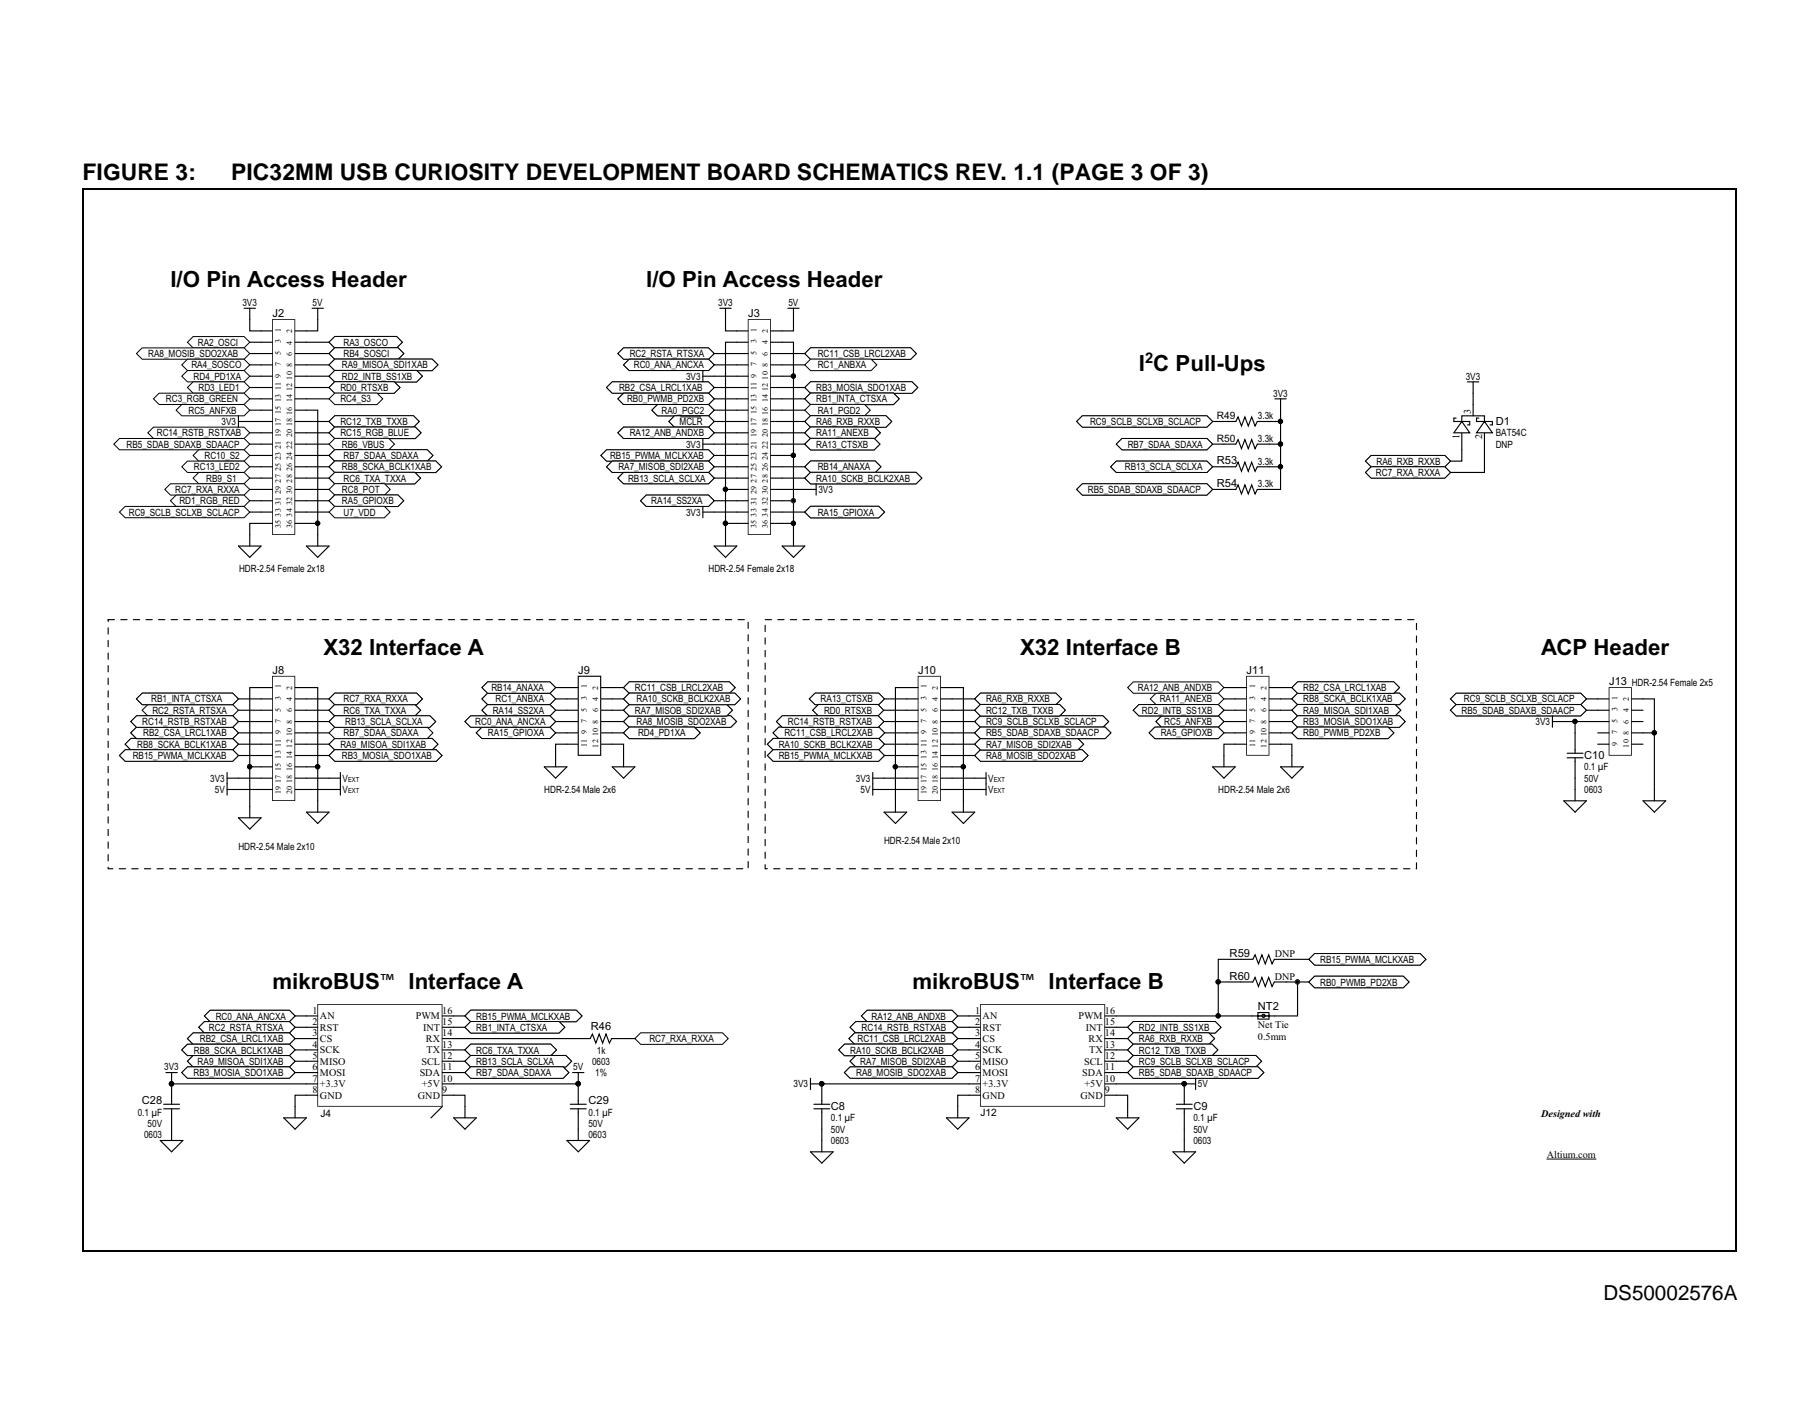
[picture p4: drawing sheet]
<svg xmlns="http://www.w3.org/2000/svg" width="279mm" height="216mm" viewBox="0 0 279 216" stroke-linecap="round" stroke-linejoin="round" font-family="sans-serif">
<defs><g id="words">
<g font-size="3.5">
<text x="12.7" y="27.7">FIGURE 3:</text>
<text x="35.6" y="27.7">PIC32MM USB CURIOSITY DEVELOPMENT BOARD SCHEMATICS REV. 1.1 (PAGE 3 OF 3)</text>
</g>
<g font-size="3.4">
<text x="26.2" y="44">I/O Pin Access Header</text>
<text x="99.3" y="44">I/O Pin Access Header</text>
<text x="175" y="57.1">I C Pull-Ups</text>
<text x="49.7" y="100.6">X32 Interface A</text>
<text x="156.8" y="100.6">X32 Interface B</text>
<text x="236.8" y="100.6">ACP Header</text>
<text x="41.9" y="151.9">mikroBUS™ Interface A</text>
<text x="140.2" y="151.9">mikroBUS™ Interface B</text>
</g>
<text font-size="3.2" x="246.4" y="199.8">DS50002576A</text>
<text font-size="2.3" x="176" y="55.8">2</text>
<g font-size="1.7">
<text x="41.9" y="48.7">J2</text>
<text x="115" y="48.7">J3</text>
<text x="229.9" y="65.3">D1</text>
<text x="187" y="71.4">R53</text>
<text x="187" y="74.8">R54</text>
<text x="41.9" y="103.5">J8</text>
<text x="88.9" y="103.5">J9</text>
<text x="141.1" y="103.5">J10</text>
<text x="191.6" y="103.5">J11</text>
<text x="247.3" y="105.3">J13 HDR-2.54 Female 2x5</text>
<text x="243.5" y="116.6">C10</text>
<text x="189" y="147">R59</text>
<text x="189" y="150.5">R60</text>
<text x="193.3" y="155.2">NT2</text>
<text x="90.8" y="158.3">R46</text>
<text x="21.8" y="169.7">C28</text>
<text x="90.4" y="169.7">C29</text>
<text x="127.7" y="170.5">C8</text>
<text x="183.4" y="170.5">C9</text>
</g>
<g font-size="1.6">
<text x="187" y="64.4">R49</text>
<text x="226.1" y="63.7" transform="rotate(-90 226.1 63.7)">3</text>
<text x="187" y="67.9">R50</text>
<text x="224.3" y="67.5" transform="rotate(-90 224.3 67.5)">1</text>
<text x="227.8" y="67.5" transform="rotate(-90 227.8 67.5)">2</text>
<text x="195.9" y="147.1">DNP</text>
<text x="48" y="155.8">1</text>
<text x="68" y="155.8">16</text>
<text x="149.9" y="155.8">1</text>
<text x="169.8" y="155.8">16</text>
<text x="195.9" y="150.5">DNP</text>
<text x="48" y="157.5">2</text>
<text x="48" y="159.2">3</text>
<text x="48" y="161">4</text>
<text x="49.2" y="156.6">AN</text>
<text x="49.2" y="158.4">RST</text>
<text x="49.2" y="160.1">CS</text>
<text x="49.2" y="161.9">SCK</text>
<text x="63.9" y="156.6">PWM</text>
<text x="65" y="158.4">INT</text>
<text x="65.5" y="160.1">RX</text>
<text x="65.5" y="161.9">TX</text>
<text x="68" y="161">13</text>
<text x="68" y="157.5">15</text>
<text x="68" y="159.2">14</text>
<text x="149.9" y="157.5">2</text>
<text x="149.9" y="159.2">3</text>
<text x="149.9" y="161">4</text>
<text x="151" y="156.6">AN</text>
<text x="151" y="158.4">RST</text>
<text x="151" y="160.1">CS</text>
<text x="151" y="161.9">SCK</text>
<text x="165.7" y="156.6">PWM</text>
<text x="166.9" y="158.4">INT</text>
<text x="167.3" y="160.1">RX</text>
<text x="167.4" y="161.9">TX</text>
<text x="169.8" y="161">13</text>
<text x="169.8" y="159.2">14</text>
<text x="169.8" y="157.5">15</text>
<text x="193.3" y="158">Net Tie</text>
<text x="193.3" y="159.8">0.5mm</text>
<text x="48" y="162.7">5</text>
<text x="48" y="164.5">6</text>
<text x="48" y="166.2">7</text>
<text x="48" y="167.9">8</text>
<text x="49.2" y="163.6">MISO</text>
<text x="49.2" y="165.3">MOSI</text>
<text x="49.2" y="167.1">+3.3V</text>
<text x="64.5" y="165.3">SDA</text>
<text x="64.8" y="163.6">SCL</text>
<text x="64.8" y="167.1">+5V</text>
<text x="68" y="166.2">10</text>
<text x="68" y="164.5">11</text>
<text x="68" y="167.9">9</text>
<text x="68" y="162.7">12</text>
<text x="149.9" y="162.7">5</text>
<text x="149.9" y="164.5">6</text>
<text x="149.9" y="166.2">7</text>
<text x="149.9" y="167.9">8</text>
<text x="151" y="163.6">MISO</text>
<text x="151" y="165.3">MOSI</text>
<text x="151" y="167.1">+3.3V</text>
<text x="166.3" y="165.3">SDA</text>
<text x="166.6" y="163.6">SCL</text>
<text x="166.7" y="167.1">+5V</text>
<text x="169.8" y="164.5">11</text>
<text x="169.8" y="167.9">9</text>
<text x="169.8" y="162.7">12</text>
<text x="169.8" y="166.2">10</text>
<text x="49.2" y="168.8">GND</text>
<text x="49.3" y="171.6">J4</text>
<text x="64.2" y="168.8">GND</text>
<text x="150.7" y="171.5">J12</text>
<text x="151" y="168.8">GND</text>
<text x="166.1" y="168.8">GND</text>
<text x="236.9" y="171.7">Designed with</text>
<text x="237.7" y="177.9">Altium.com</text>
</g>
<g font-size="1.5">
<text x="37.3" y="47.1">3V3</text>
<text x="48" y="47.1">5V</text>
<text x="110.4" y="47.1">3V3</text>
<text x="121.2" y="47.1">5V</text>
<text x="30.4" y="53.1">RA2_OSCI</text>
<text x="52.8" y="53.1">RA3_OSCO</text>
<text x="22.8" y="54.9">RA8_MOSIB_SDO2XAB</text>
<text x="29.4" y="56.6">RA4_SOSCO</text>
<text x="29.8" y="58.4">RD4_PD1XA</text>
<text x="52.6" y="56.6">RA9_MISOA_SDI1XAB</text>
<text x="52.6" y="58.4">RD2_INTB_SS1XB</text>
<text x="52.8" y="54.9">RB4_SOSCI</text>
<text x="96.8" y="54.9">RC2_RSTA_RTSXA</text>
<text x="97.4" y="56.6">RC0_ANA_ANCXA</text>
<text x="105.4" y="58.4">3V3</text>
<text x="125.7" y="54.9">RC11_CSB_LRCL2XAB</text>
<text x="125.7" y="56.6">RC1_ANBXA</text>
<text x="225.3" y="58.4">3V3</text>
<text x="25.5" y="61.8">RC3_RGB_GREEN</text>
<text x="29" y="63.6">RC5_ANFXB</text>
<text x="30.5" y="60.1">RD3_LED1</text>
<text x="34.1" y="65.3">3V3</text>
<text x="52.3" y="60.1">RD0_RTSXB</text>
<text x="52.3" y="61.8">RC4_S3</text>
<text x="52.3" y="65.3">RC12_TXB_TXXB</text>
<text x="95.1" y="60.1">RB2_CSA_LRCL1XAB</text>
<text x="96.4" y="61.8">RB0_PWMB_PD2XB</text>
<text x="101.7" y="63.6">RA0_PGC2</text>
<text x="104.4" y="65.3">MCLR</text>
<text x="125.4" y="60.1">RB3_MOSIA_SDO1XAB</text>
<text x="125.4" y="61.8">RB1_INTA_CTSXA</text>
<text x="125.4" y="65.3">RA6_RXB_RXXB</text>
<text x="125.7" y="63.6">RA1_PGD2</text>
<text x="167.5" y="65.3">RC9_SCLB_SCLXB_SCLACP</text>
<text x="193.3" y="64.5">3.3k</text>
<text x="195.7" y="61">3V3</text>
<text x="19.4" y="68.8">RB5_SDAB_SDAXB_SDAACP</text>
<text x="24.1" y="67.1">RC14_RSTB_RSTXAB</text>
<text x="31.4" y="70.5">RC10_S2</text>
<text x="52.3" y="67.1">RC15_RGB_BLUE</text>
<text x="52.6" y="68.8">RB6_VBUS</text>
<text x="52.8" y="70.5">RB7_SDAA_SDAXA</text>
<text x="93.8" y="70.5">RB15_PWMA_MCLKXAB</text>
<text x="96.8" y="67.1">RA12_ANB_ANDXB</text>
<text x="105.4" y="68.8">3V3</text>
<text x="125.4" y="67.1">RA11_ANEXB</text>
<text x="125.4" y="68.8">RA13_CTSXB</text>
<text x="173.3" y="68.8">RB7_SDAA_SDAXA</text>
<text x="193.3" y="67.9">3.3k</text>
<text x="193.3" y="71.4">3.3k</text>
<text x="211.6" y="71.4">RA6_RXB_RXXB</text>
<text x="229.9" y="67.1">BAT54C</text>
<text x="229.9" y="68.8">DNP</text>
<text x="26.9" y="75.8">RC7_RXA_RXXA</text>
<text x="27.6" y="77.5">RD1_RGB_RED</text>
<text x="29.8" y="72.3">RC13_LED2</text>
<text x="31.7" y="74">RB9_S1</text>
<text x="52.6" y="72.3">RB8_SCKA_BCLK1XAB</text>
<text x="52.6" y="75.8">RC8_POT</text>
<text x="52.6" y="77.5">RA5_GPIOXB</text>
<text x="52.8" y="74">RC6_TXA_TXXA</text>
<text x="95" y="72.3">RA7_MISOB_SDI2XAB</text>
<text x="96.5" y="74">RB13_SCLA_SCLXA</text>
<text x="100.1" y="77.5">RA14_SS2XA</text>
<text x="125.4" y="74">RA10_SCKB_BCLK2XAB</text>
<text x="125.7" y="72.3">RB14_ANAXA</text>
<text x="125.8" y="75.8">3V3</text>
<text x="167.2" y="75.8">RB5_SDAB_SDAXB_SDAACP</text>
<text x="172.9" y="72.3">RB13_SCLA_SCLXA</text>
<text x="193.3" y="74.9">3.3k</text>
<text x="211.5" y="73.1">RC7_RXA_RXXA</text>
<text x="19.8" y="79.2">RC9_SCLB_SCLXB_SCLACP</text>
<text x="52.8" y="79.2">U7_VDD</text>
<text x="105.4" y="79.2">3V3</text>
<text x="125.7" y="79.2">RA15_GPIOXA</text>
<text x="36.7" y="87.9">HDR-2.54 Female 2x18</text>
<text x="108.9" y="87.9">HDR-2.54 Female 2x18</text>
<text x="23.2" y="107.9">RB1_INTA_CTSXA</text>
<text x="52.8" y="107.9">RC7_RXA_RXXA</text>
<text x="75.5" y="106.2">RB14_ANAXA</text>
<text x="76.2" y="107.9">RC1_ANBXA</text>
<text x="97.6" y="106.2">RC11_CSB_LRCL2XAB</text>
<text x="97.8" y="107.9">RA10_SCKB_BCLK2XAB</text>
<text x="126.1" y="107.9">RA13_CTSXB</text>
<text x="151.5" y="107.9">RA6_RXB_RXXB</text>
<text x="174.9" y="106.2">RA12_ANB_ANDXB</text>
<text x="178.2" y="107.9">RA11_ANEXB</text>
<text x="200.3" y="107.9">RB8_SCKA_BCLK1XAB</text>
<text x="200.3" y="106.2">RB2_CSA_LRCL1XAB</text>
<text x="225" y="107.9">RC9_SCLB_SCLXB_SCLACP</text>
<text x="21.9" y="111.4">RC14_RSTB_RSTXAB</text>
<text x="22" y="113.2">RB2_CSA_LRCL1XAB</text>
<text x="23.4" y="109.7">RC2_RSTA_RTSXA</text>
<text x="52.8" y="109.7">RC6_TXA_TXXA</text>
<text x="52.8" y="113.2">RB7_SDAA_SDAXA</text>
<text x="53" y="111.4">RB13_SCLA_SCLXA</text>
<text x="73" y="111.4">RC0_ANA_ANCXA</text>
<text x="75" y="113.2">RA15_GPIOXA</text>
<text x="75.7" y="109.7">RA14_SS2XA</text>
<text x="97.6" y="109.7">RA7_MISOB_SDI2XAB</text>
<text x="97.8" y="111.4">RA8_MOSIB_SDO2XAB</text>
<text x="98.1" y="113.2">RD4_PD1XA</text>
<text x="120.6" y="113.2">RC11_CSB_LRCL2XAB</text>
<text x="121.1" y="111.4">RC14_RSTB_RSTXAB</text>
<text x="126.6" y="109.7">RD0_RTSXB</text>
<text x="151.5" y="111.4">RC9_SCLB_SCLXB_SCLACP</text>
<text x="151.5" y="109.7">RC12_TXB_TXXB</text>
<text x="151.5" y="113.2">RB5_SDAB_SDAXB_SDAACP</text>
<text x="175.5" y="109.7">RD2_INTB_SS1XB</text>
<text x="178.4" y="113.2">RA5_GPIOXB</text>
<text x="178.9" y="111.4">RC5_ANFXB</text>
<text x="200.3" y="109.7">RA9_MISOA_SDI1XAB</text>
<text x="200.3" y="111.4">RB3_MOSIA_SDO1XAB</text>
<text x="200.3" y="113.2">RB0_PWMB_PD2XB</text>
<text x="224.6" y="109.7">RB5_SDAB_SDAXB_SDAACP</text>
<text x="236" y="111.4">3V3</text>
<text x="20.4" y="116.6">RB15_PWMA_MCLKXAB</text>
<text x="21.1" y="114.9">RB8_SCKA_BCLK1XAB</text>
<text x="52.3" y="114.9">RA9_MISOA_SDI1XAB</text>
<text x="52.6" y="116.6">RB3_MOSIA_SDO1XAB</text>
<text x="119.7" y="114.9">RA10_SCKB_BCLK2XAB</text>
<text x="119.7" y="116.6">RB15_PWMA_MCLKXAB</text>
<text x="151.5" y="116.6">RA8_MOSIB_SDO2XAB</text>
<text x="151.5" y="114.9">RA7_MISOB_SDI2XAB</text>
<text x="243.5" y="118.4">0.1 μF</text>
<text x="32.3" y="120.1">3V3</text>
<text x="33" y="121.9">5V</text>
<text x="52.7" y="121.9">V</text>
<text x="52.7" y="120.1">V</text>
<text x="83.6" y="121.9">HDR-2.54 Male 2x6</text>
<text x="131.5" y="120.1">3V3</text>
<text x="132.2" y="121.9">5V</text>
<text x="151.9" y="121.9">V</text>
<text x="151.9" y="120.1">V</text>
<text x="187.2" y="121.9">HDR-2.54 Male 2x6</text>
<text x="243.5" y="120.1">50V</text>
<text x="243.5" y="121.9">0603</text>
<text x="36.6" y="130.6">HDR-2.54 Male 2x10</text>
<text x="135.9" y="129.7">HDR-2.54 Male 2x10</text>
<text x="202.9" y="148">RB15_PWMA_MCLKXAB</text>
<text x="202.9" y="151.4">RB0_PWMB_PD2XB</text>
<text x="29.8" y="161.9">RB8_SCKA_BCLK1XAB</text>
<text x="30.7" y="160.1">RB2_CSA_LRCL1XAB</text>
<text x="32.1" y="158.4">RC2_RSTA_RTSXA</text>
<text x="33.2" y="156.7">RC0_ANA_ANCXA</text>
<text x="73.2" y="156.7">RB15_PWMA_MCLKXAB</text>
<text x="73.2" y="158.4">RB1_INTA_CTSXA</text>
<text x="73.2" y="161.9">RC6_TXA_TXXA</text>
<text x="91.7" y="161.9">1k</text>
<text x="99.8" y="160.1">RC7_RXA_RXXA</text>
<text x="130.7" y="161.9">RA10_SCKB_BCLK2XAB</text>
<text x="131.8" y="160.1">RC11_CSB_LRCL2XAB</text>
<text x="132.4" y="158.4">RC14_RSTB_RSTXAB</text>
<text x="134" y="156.7">RA12_ANB_ANDXB</text>
<text x="175" y="158.4">RD2_INTB_SS1XB</text>
<text x="175" y="160.1">RA6_RXB_RXXB</text>
<text x="175" y="161.9">RC12_TXB_TXXB</text>
<text x="25.2" y="164.5">3V3</text>
<text x="29.7" y="165.4">RB3_MOSIA_SDO1XAB</text>
<text x="30.4" y="163.6">RA9_MISOA_SDI1XAB</text>
<text x="73.2" y="163.6">RB13_SCLA_SCLXA</text>
<text x="73.2" y="165.4">RB7_SDAA_SDAXA</text>
<text x="88.1" y="164.5">5V</text>
<text x="91" y="163.6">0603</text>
<text x="91.5" y="165.4">1%</text>
<text x="122" y="167.1">3V3</text>
<text x="131.6" y="165.4">RA8_MOSIB_SDO2XAB</text>
<text x="132.2" y="163.6">RA7_MISOB_SDI2XAB</text>
<text x="175" y="163.6">RC9_SCLB_SCLXB_SCLACP</text>
<text x="175" y="165.4">RB5_SDAB_SDAXB_SDAACP</text>
<text x="184.1" y="167.1">5V</text>
<text x="21.2" y="171.5">0.1 μF</text>
<text x="22.7" y="173.2">50V</text>
<text x="90.4" y="171.5">0.1 μF</text>
<text x="90.4" y="173.2">50V</text>
<text x="127.7" y="172.3">0.1 μF</text>
<text x="183.4" y="172.3">0.1 μF</text>
<text x="22.1" y="174.9">0603</text>
<text x="90.4" y="174.9">0603</text>
<text x="127.7" y="174.1">50V</text>
<text x="127.7" y="175.8">0603</text>
<text x="183.4" y="174.1">50V</text>
<text x="183.4" y="175.8">0603</text>
</g>
<g font-size="1.2">
<text x="43.2" y="52.8" transform="rotate(-90 43.2 52.8)">3</text>
<text x="43.2" y="51" transform="rotate(-90 43.2 51)">1</text>
<text x="44.9" y="52.9" transform="rotate(-90 44.9 52.9)">4</text>
<text x="44.9" y="51.2" transform="rotate(-90 44.9 51.2)">2</text>
<text x="116.3" y="52.8" transform="rotate(-90 116.3 52.8)">3</text>
<text x="116.3" y="51" transform="rotate(-90 116.3 51)">1</text>
<text x="118" y="52.9" transform="rotate(-90 118 52.9)">4</text>
<text x="118" y="51.2" transform="rotate(-90 118 51.2)">2</text>
<text x="43.2" y="60" transform="rotate(-90 43.2 60)">11</text>
<text x="43.2" y="58" transform="rotate(-90 43.2 58)">9</text>
<text x="43.2" y="56.3" transform="rotate(-90 43.2 56.3)">7</text>
<text x="43.2" y="54.5" transform="rotate(-90 43.2 54.5)">5</text>
<text x="44.9" y="56.4" transform="rotate(-90 44.9 56.4)">8</text>
<text x="44.9" y="54.7" transform="rotate(-90 44.9 54.7)">6</text>
<text x="44.9" y="58.3" transform="rotate(-90 44.9 58.3)">10</text>
<text x="116.3" y="60" transform="rotate(-90 116.3 60)">11</text>
<text x="116.3" y="58" transform="rotate(-90 116.3 58)">9</text>
<text x="116.3" y="56.3" transform="rotate(-90 116.3 56.3)">7</text>
<text x="116.3" y="54.5" transform="rotate(-90 116.3 54.5)">5</text>
<text x="118" y="56.4" transform="rotate(-90 118 56.4)">8</text>
<text x="118" y="54.7" transform="rotate(-90 118 54.7)">6</text>
<text x="118" y="58.3" transform="rotate(-90 118 58.3)">10</text>
<text x="43.2" y="65.5" transform="rotate(-90 43.2 65.5)">17</text>
<text x="43.2" y="63.7" transform="rotate(-90 43.2 63.7)">15</text>
<text x="43.2" y="61.8" transform="rotate(-90 43.2 61.8)">13</text>
<text x="44.9" y="65.5" transform="rotate(-90 44.9 65.5)">18</text>
<text x="44.9" y="63.7" transform="rotate(-90 44.9 63.7)">16</text>
<text x="44.9" y="61.8" transform="rotate(-90 44.9 61.8)">14</text>
<text x="44.9" y="60.1" transform="rotate(-90 44.9 60.1)">12</text>
<text x="116.3" y="65.5" transform="rotate(-90 116.3 65.5)">17</text>
<text x="116.3" y="63.7" transform="rotate(-90 116.3 63.7)">15</text>
<text x="116.3" y="61.8" transform="rotate(-90 116.3 61.8)">13</text>
<text x="118" y="65.5" transform="rotate(-90 118 65.5)">18</text>
<text x="118" y="63.7" transform="rotate(-90 118 63.7)">16</text>
<text x="118" y="61.8" transform="rotate(-90 118 61.8)">14</text>
<text x="118" y="60.1" transform="rotate(-90 118 60.1)">12</text>
<text x="43.2" y="70.7" transform="rotate(-90 43.2 70.7)">23</text>
<text x="43.2" y="68.9" transform="rotate(-90 43.2 68.9)">21</text>
<text x="43.2" y="67.2" transform="rotate(-90 43.2 67.2)">19</text>
<text x="44.9" y="67.2" transform="rotate(-90 44.9 67.2)">20</text>
<text x="44.9" y="70.7" transform="rotate(-90 44.9 70.7)">24</text>
<text x="44.9" y="68.9" transform="rotate(-90 44.9 68.9)">22</text>
<text x="116.3" y="70.7" transform="rotate(-90 116.3 70.7)">23</text>
<text x="116.3" y="68.9" transform="rotate(-90 116.3 68.9)">21</text>
<text x="116.3" y="67.2" transform="rotate(-90 116.3 67.2)">19</text>
<text x="118" y="67.2" transform="rotate(-90 118 67.2)">20</text>
<text x="118" y="70.7" transform="rotate(-90 118 70.7)">24</text>
<text x="118" y="68.9" transform="rotate(-90 118 68.9)">22</text>
<text x="43.2" y="77.6" transform="rotate(-90 43.2 77.6)">31</text>
<text x="43.2" y="75.9" transform="rotate(-90 43.2 75.9)">29</text>
<text x="43.2" y="74.2" transform="rotate(-90 43.2 74.2)">27</text>
<text x="43.2" y="72.4" transform="rotate(-90 43.2 72.4)">25</text>
<text x="44.9" y="77.6" transform="rotate(-90 44.9 77.6)">32</text>
<text x="44.9" y="75.9" transform="rotate(-90 44.9 75.9)">30</text>
<text x="44.9" y="74.2" transform="rotate(-90 44.9 74.2)">28</text>
<text x="44.9" y="72.4" transform="rotate(-90 44.9 72.4)">26</text>
<text x="116.3" y="77.6" transform="rotate(-90 116.3 77.6)">31</text>
<text x="116.3" y="75.9" transform="rotate(-90 116.3 75.9)">29</text>
<text x="116.3" y="74.2" transform="rotate(-90 116.3 74.2)">27</text>
<text x="116.3" y="72.4" transform="rotate(-90 116.3 72.4)">25</text>
<text x="118" y="77.6" transform="rotate(-90 118 77.6)">32</text>
<text x="118" y="75.9" transform="rotate(-90 118 75.9)">30</text>
<text x="118" y="74.2" transform="rotate(-90 118 74.2)">28</text>
<text x="118" y="72.4" transform="rotate(-90 118 72.4)">26</text>
<text x="43.2" y="81.1" transform="rotate(-90 43.2 81.1)">35</text>
<text x="43.2" y="79.4" transform="rotate(-90 43.2 79.4)">33</text>
<text x="44.9" y="81.1" transform="rotate(-90 44.9 81.1)">36</text>
<text x="44.9" y="79.4" transform="rotate(-90 44.9 79.4)">34</text>
<text x="116.3" y="81.1" transform="rotate(-90 116.3 81.1)">35</text>
<text x="116.3" y="79.4" transform="rotate(-90 116.3 79.4)">33</text>
<text x="118" y="81.1" transform="rotate(-90 118 81.1)">36</text>
<text x="118" y="79.4" transform="rotate(-90 118 79.4)">34</text>
<text x="43.2" y="107.6" transform="rotate(-90 43.2 107.6)">3</text>
<text x="43.2" y="105.8" transform="rotate(-90 43.2 105.8)">1</text>
<text x="44.9" y="107.7" transform="rotate(-90 44.9 107.7)">4</text>
<text x="44.9" y="106" transform="rotate(-90 44.9 106)">2</text>
<text x="90.2" y="107.6" transform="rotate(-90 90.2 107.6)">3</text>
<text x="90.2" y="105.8" transform="rotate(-90 90.2 105.8)">1</text>
<text x="91.9" y="107.7" transform="rotate(-90 91.9 107.7)">4</text>
<text x="91.9" y="106" transform="rotate(-90 91.9 106)">2</text>
<text x="142.4" y="107.6" transform="rotate(-90 142.4 107.6)">3</text>
<text x="142.4" y="105.8" transform="rotate(-90 142.4 105.8)">1</text>
<text x="144.1" y="107.7" transform="rotate(-90 144.1 107.7)">4</text>
<text x="144.1" y="106" transform="rotate(-90 144.1 106)">2</text>
<text x="192.9" y="107.6" transform="rotate(-90 192.9 107.6)">3</text>
<text x="192.9" y="105.8" transform="rotate(-90 192.9 105.8)">1</text>
<text x="194.6" y="107.7" transform="rotate(-90 194.6 107.7)">4</text>
<text x="194.6" y="106" transform="rotate(-90 194.6 106)">2</text>
<text x="248.6" y="107.5" transform="rotate(-90 248.6 107.5)">1</text>
<text x="250.3" y="107.7" transform="rotate(-90 250.3 107.7)">2</text>
<text x="43.2" y="112.8" transform="rotate(-90 43.2 112.8)">9</text>
<text x="43.2" y="111.1" transform="rotate(-90 43.2 111.1)">7</text>
<text x="43.2" y="109.3" transform="rotate(-90 43.2 109.3)">5</text>
<text x="44.9" y="111.2" transform="rotate(-90 44.9 111.2)">8</text>
<text x="44.9" y="109.5" transform="rotate(-90 44.9 109.5)">6</text>
<text x="44.9" y="113.1" transform="rotate(-90 44.9 113.1)">10</text>
<text x="90.2" y="112.8" transform="rotate(-90 90.2 112.8)">9</text>
<text x="90.2" y="111.1" transform="rotate(-90 90.2 111.1)">7</text>
<text x="90.2" y="109.3" transform="rotate(-90 90.2 109.3)">5</text>
<text x="91.9" y="113.1" transform="rotate(-90 91.9 113.1)">10</text>
<text x="91.9" y="111.2" transform="rotate(-90 91.9 111.2)">8</text>
<text x="91.9" y="109.5" transform="rotate(-90 91.9 109.5)">6</text>
<text x="142.4" y="111.1" transform="rotate(-90 142.4 111.1)">7</text>
<text x="142.4" y="109.3" transform="rotate(-90 142.4 109.3)">5</text>
<text x="142.4" y="112.8" transform="rotate(-90 142.4 112.8)">9</text>
<text x="144.1" y="111.2" transform="rotate(-90 144.1 111.2)">8</text>
<text x="144.1" y="109.5" transform="rotate(-90 144.1 109.5)">6</text>
<text x="144.1" y="113.1" transform="rotate(-90 144.1 113.1)">10</text>
<text x="192.9" y="112.8" transform="rotate(-90 192.9 112.8)">9</text>
<text x="192.9" y="111.1" transform="rotate(-90 192.9 111.1)">7</text>
<text x="192.9" y="109.3" transform="rotate(-90 192.9 109.3)">5</text>
<text x="194.6" y="113.1" transform="rotate(-90 194.6 113.1)">10</text>
<text x="194.6" y="111.2" transform="rotate(-90 194.6 111.2)">8</text>
<text x="194.6" y="109.5" transform="rotate(-90 194.6 109.5)">6</text>
<text x="248.6" y="112.8" transform="rotate(-90 248.6 112.8)">7</text>
<text x="248.6" y="111.1" transform="rotate(-90 248.6 111.1)">5</text>
<text x="248.6" y="109.3" transform="rotate(-90 248.6 109.3)">3</text>
<text x="250.3" y="113" transform="rotate(-90 250.3 113)">8</text>
<text x="250.3" y="111.2" transform="rotate(-90 250.3 111.2)">6</text>
<text x="250.3" y="109.5" transform="rotate(-90 250.3 109.5)">4</text>
<text x="43.2" y="116.6" transform="rotate(-90 43.2 116.6)">13</text>
<text x="43.2" y="118.5" transform="rotate(-90 43.2 118.5)">15</text>
<text x="43.2" y="114.8" transform="rotate(-90 43.2 114.8)">11</text>
<text x="44.9" y="118.5" transform="rotate(-90 44.9 118.5)">16</text>
<text x="44.9" y="114.9" transform="rotate(-90 44.9 114.9)">12</text>
<text x="44.9" y="116.6" transform="rotate(-90 44.9 116.6)">14</text>
<text x="90.2" y="114.8" transform="rotate(-90 90.2 114.8)">11</text>
<text x="91.9" y="114.9" transform="rotate(-90 91.9 114.9)">12</text>
<text x="142.4" y="118.5" transform="rotate(-90 142.4 118.5)">15</text>
<text x="142.4" y="116.6" transform="rotate(-90 142.4 116.6)">13</text>
<text x="142.4" y="114.8" transform="rotate(-90 142.4 114.8)">11</text>
<text x="144.1" y="118.5" transform="rotate(-90 144.1 118.5)">16</text>
<text x="144.1" y="116.6" transform="rotate(-90 144.1 116.6)">14</text>
<text x="144.1" y="114.9" transform="rotate(-90 144.1 114.9)">12</text>
<text x="192.9" y="114.8" transform="rotate(-90 192.9 114.8)">11</text>
<text x="194.6" y="114.9" transform="rotate(-90 194.6 114.9)">12</text>
<text x="248.6" y="114.6" transform="rotate(-90 248.6 114.6)">9</text>
<text x="250.3" y="114.9" transform="rotate(-90 250.3 114.9)">10</text>
<text x="43.2" y="122" transform="rotate(-90 43.2 122)">19</text>
<text x="43.2" y="120.3" transform="rotate(-90 43.2 120.3)">17</text>
<text x="44.9" y="122" transform="rotate(-90 44.9 122)">20</text>
<text x="44.9" y="120.3" transform="rotate(-90 44.9 120.3)">18</text>
<text x="142.4" y="122" transform="rotate(-90 142.4 122)">19</text>
<text x="142.4" y="120.3" transform="rotate(-90 142.4 120.3)">17</text>
<text x="144.1" y="122" transform="rotate(-90 144.1 122)">20</text>
<text x="144.1" y="120.3" transform="rotate(-90 144.1 120.3)">18</text>
</g>
<g font-size="1.1">
<text x="53.5" y="121.9">EXT</text>
<text x="53.5" y="120.1">EXT</text>
<text x="152.7" y="121.9">EXT</text>
<text x="152.7" y="120.1">EXT</text>
</g>
</g></defs>
<path d="M235.1 170.6h12.2v7.6h-12.2z" fill="none" stroke="#fff" stroke-width=".15"/>
<path d="M237.7 178.1h7.6" fill="none" stroke="#000" stroke-width=".15"/>
<path d="M40.1 50.8h1.8h.1l-.1 .1h-1.8z" fill="#000"/>
<path d="M41.9 49.2h3.4v32.9h-3.4z" fill="#fff"/>
<path d="M41.8 50.8h.1v.1h-.1zM41.9 50.8v.1zM113.2 50.8h1.8h.1l-.1 .1h-1.8zM41.8 49h3.6v33.2h-3.6v-31.3h.1v31.2h3.4v-32.9h-3.4v1.6h-.1z" fill="#000"/>
<g fill="none" stroke="#000" stroke-width=".17">
<path d="M40.1 52.6h1.8M40.1 54.3h1.8M40.1 56.1h1.8M40.1 57.8h1.8M40.1 59.5h1.8M45.3 50.8h1.8M45.3 52.6h1.8M45.3 54.3h1.8M45.3 56.1h1.8M45.3 57.8h1.8M45.3 59.5h1.8M40.1 61.3h1.8"/>
<path d="M40.1 63h1.8M40.1 64.8h1.8M40.1 66.5h1.8M40.1 68.2h1.8M40.1 70h1.8M40.1 71.7h1.8M40.1 73.5h1.8M40.1 75.2h1.8M40.1 76.9h1.8M40.1 78.7h1.8M45.3 61.3h1.8M45.3 63h1.8"/>
<path d="M45.3 64.8h1.8M45.3 66.5h1.8M45.3 68.2h1.8M45.3 70h1.8M45.3 71.7h1.8M45.3 73.5h1.8M45.3 75.2h1.8M45.3 76.9h1.8M45.3 78.7h1.8M40.1 80.4h1.8M45.3 80.4h1.8"/>
</g>
<path d="M115 49.2h3.4v32.9h-3.4z" fill="#fff"/>
<path d="M114.9 50.8h.1v.1h-.1zM115 50.8v.1zM114.9 49h3.6v33.2h-3.6v-31.3h.1v31.2h3.4v-32.9h-3.4v1.6h-.1z" fill="#000"/>
<g fill="none" stroke="#000" stroke-width=".17">
<path d="M37.5 47.4h1.8M38.4 47.4v1.7M48 47.4h1.7M48.8 47.4v1.7M110.6 47.4h1.8M111.5 47.4v1.7M113.2 52.6h1.8M113.2 54.3h1.8M113.2 56.1h1.8M113.2 57.8h1.8M113.2 59.5h1.8M118.5 50.8h1.7"/>
<path d="M118.5 52.6h1.7M118.5 54.3h1.7M118.5 56.1h1.7M118.5 57.8h1.7M118.5 59.5h1.7M121.1 47.4h1.7M121.9 47.4v1.7M113.2 61.3h1.8M113.2 63h1.8M113.2 64.8h1.8M113.2 66.5h1.8M113.2 68.2h1.8"/>
<path d="M113.2 70h1.8M113.2 71.7h1.8M113.2 73.5h1.8M113.2 75.2h1.8M113.2 76.9h1.8M113.2 78.7h1.8M118.5 61.3h1.7M118.5 63h1.7M118.5 64.8h1.7M118.5 66.5h1.7M118.5 68.2h1.7M118.5 70h1.7"/>
<path d="M118.5 71.7h1.7M118.5 73.5h1.7M118.5 75.2h1.7M118.5 76.9h1.7M118.5 78.7h1.7M36.6 83.9h3.5l-1.7 1.7zM38.4 82.2v1.7M47.1 83.9h3.5l-1.8 1.7zM48.8 82.2v1.7M109.8 83.9h3.4l-1.7 1.7zM111.5 82.2v1.7M113.2 80.4h1.8"/>
<path d="M118.5 80.4h1.7M120.2 83.9h3.5l-1.8 1.7zM121.9 82.2v1.7"/>
</g>
<path d="M71.5 156.1l.8-.9h16.3l.8 .9-.8 .9h-16.3z" fill-rule="evenodd" fill="#fff"/>
<path d="M71.5 156.1l.8-.9h16.3l.8 .9-.8 .9h-16.3z" fill="none" stroke="#000" stroke-width=".15"/>
<path d="M71.5 156.1l.8-.9h16.3l.8 .9-.8 .9h-16.3z" fill="#fff"/>
<path d="M71.5 156.1l.8-.9h16.3l.8 .9-.8 .9h-16.3z" fill="none" stroke="#000" stroke-width=".15"/>
<path d="M31.4 156.1l.9-.9h12.2l.8 .9-.8 .9h-12.2z" fill-rule="evenodd" fill="#fff"/>
<path d="M31.4 156.1l.9-.9h12.2l.8 .9-.8 .9h-12.2z" fill="none" stroke="#000" stroke-width=".15"/>
<path d="M31.4 156.1l.9-.9h12.2l.8 .9-.8 .9h-12.2z" fill="#fff"/>
<path d="M31.4 156.1l.9-.9h12.2l.8 .9-.8 .9h-12.2z" fill="none" stroke="#000" stroke-width=".15"/>
<path d="M47 156.1l1.8-.1 .1 .1-.1 .1h-1.7zM66.2 171.7l1.7-1.7h.1v.1l-1.7 1.7h-.1z" fill="#000"/>
<path d="M48.9 154.4h19v15.5h-19zM49.2 155.6v1.1h2.2v-1.1z" fill="#fff"/>
<path d="M48.9 156.1v.1z" fill="#000"/>
<path d="M49.2 155.6h2.2v1.1h-2.2z" fill="#fff"/>
<path d="M48.8 156l.1 .1v.1h-.1zM48.8 154.3h19.2v15.7l-.2 .1h-19v-13.9h.1v13.7h19v-15.5h-19v1.7l-.1-.1zM67.8 170.1l.2-.1v.1z" fill="#000"/>
<g fill="none" stroke="#000" stroke-width=".17">
<path d="M47.1 157.9h1.7M47.1 159.6h1.7M68 157.9h1.7M68 159.6h1.7M68 156.1h1.7M47.1 161.3h1.7M47.1 163.1h1.7M47.1 164.8h1.7M47.1 166.6h1.7M47.1 168.3h1.7M68 161.3h1.7M68 163.1h1.7"/>
<path d="M68 164.8h1.7M68 166.6h1.7M68 168.3h1.7"/>
</g>
<path d="M71.5 157.9l.8-.9h13.6l.9 .9-.9 .8h-13.6z" fill-rule="evenodd" fill="#fff"/>
<path d="M71.5 157.9l.8-.9h13.6l.9 .9-.9 .8h-13.6z" fill="none" stroke="#000" stroke-width=".15"/>
<path d="M71.5 157.9l.8-.9h13.6l.9 .9-.9 .8h-13.6z" fill="#fff"/>
<path d="M71.5 157.9l.8-.9h13.6l.9 .9-.9 .8h-13.6z" fill="none" stroke="#000" stroke-width=".15"/>
<path d="M30.5 157.9l.9-.9h13.1l.8 .9-.8 .8h-13.1z" fill-rule="evenodd" fill="#fff"/>
<path d="M30.5 157.9l.9-.9h13.1l.8 .9-.8 .8h-13.1z" fill="none" stroke="#000" stroke-width=".15"/>
<path d="M30.5 157.9l.9-.9h13.1l.8 .9-.8 .8h-13.1z" fill="#fff"/>
<path d="M30.5 157.9l.9-.9h13.1l.8 .9-.8 .8h-13.1z" fill="none" stroke="#000" stroke-width=".15"/>
<path d="M97.6 159.6l.9-.9h12.5l.9 .9-.9 .9h-12.5z" fill-rule="evenodd" fill="#ffff80"/>
<path d="M97.6 159.6l.9-.9h12.5l.9 .9-.9 .9h-12.5z" fill="#fff"/>
<path d="M97.6 159.6l.9-.9h12.5l.9 .9-.9 .9h-12.5z" fill="none" stroke="#000" stroke-width=".15"/>
<path d="M28.8 159.6l.9-.9h14.8l.8 .9-.8 .9h-14.8z" fill-rule="evenodd" fill="#fff"/>
<path d="M28.8 159.6l.9-.9h14.8l.8 .9-.8 .9h-14.8z" fill="none" stroke="#000" stroke-width=".15"/>
<path d="M28.8 159.6l.9-.9h14.8l.8 .9-.8 .9h-14.8z" fill="#fff"/>
<path d="M28.8 159.6l.9-.9h14.8l.8 .9-.8 .9h-14.8z" fill="none" stroke="#000" stroke-width=".15"/>
<path d="M88.9 159.6h1.8l.3-.7 .6 1.4 .5-1.4 .5 1.4 .5-1.4 .6 1.4 .3-.7h1.8" fill="none" stroke="#000" stroke-width=".17"/>
<path d="M27.9 161.3l.9-.8h15.7l.8 .8-.8 .9h-15.7z" fill-rule="evenodd" fill="#fff"/>
<path d="M27.9 161.3l.9-.8h15.7l.8 .8-.8 .9h-15.7z" fill="none" stroke="#000" stroke-width=".15"/>
<path d="M27.9 161.3l.9-.8h15.7l.8 .8-.8 .9h-15.7z" fill="#fff"/>
<path d="M27.9 161.3l.9-.8h15.7l.8 .8-.8 .9h-15.7z" fill="none" stroke="#000" stroke-width=".15"/>
<path d="M71.5 161.3l.8-.9h12.3l.9 .9-.9 .9h-12.3z" fill-rule="evenodd" fill="#fff"/>
<path d="M71.5 161.3l.8-.9h12.3l.9 .9-.9 .9h-12.3z" fill="none" stroke="#000" stroke-width=".15"/>
<path d="M71.5 161.3l.8-.9h12.3l.9 .9-.9 .9h-12.3z" fill="#fff"/>
<path d="M71.5 161.3l.8-.9h12.3l.9 .9-.9 .9h-12.3z" fill="none" stroke="#000" stroke-width=".15"/>
<path d="M28.8 163.1l.9-.9h14.8l.8 .9-.8 .8h-14.8z" fill-rule="evenodd" fill="#fff"/>
<path d="M28.8 163.1l.9-.9h14.8l.8 .9-.8 .8h-14.8z" fill="none" stroke="#000" stroke-width=".15"/>
<path d="M28.8 163.1l.9-.9h14.8l.8 .9-.8 .8h-14.8z" fill="#fff"/>
<path d="M28.8 163.1l.9-.9h14.8l.8 .9-.8 .8h-14.8z" fill="none" stroke="#000" stroke-width=".15"/>
<path d="M71.5 163.1l.8-.9h14.7l.8 .9-.8 .9h-14.7z" fill-rule="evenodd" fill="#fff"/>
<path d="M71.5 163.1l.8-.9h14.7l.8 .9-.8 .9h-14.7z" fill="none" stroke="#000" stroke-width=".15"/>
<path d="M71.5 163.1l.8-.9h14.7l.8 .9-.8 .9h-14.7z" fill="#fff"/>
<path d="M71.5 163.1l.8-.9h14.7l.8 .9-.8 .9h-14.7z" fill="none" stroke="#000" stroke-width=".15"/>
<path d="M71.5 164.8l.8-.9h14.2l.9 .9-.9 .9h-14.2z" fill-rule="evenodd" fill="#fff"/>
<path d="M71.5 164.8l.8-.9h14.2l.9 .9-.9 .9h-14.2z" fill="none" stroke="#000" stroke-width=".15"/>
<path d="M71.5 164.8l.8-.9h14.2l.9 .9-.9 .9h-14.2z" fill="#fff"/>
<path d="M71.5 164.8l.8-.9h14.2l.9 .9-.9 .9h-14.2z" fill="none" stroke="#000" stroke-width=".15"/>
<path d="M27.9 164.8l.9-.9h15.7l.8 .9-.8 .9h-15.7z" fill-rule="evenodd" fill="#fff"/>
<path d="M27.9 164.8l.9-.9h15.7l.8 .9-.8 .9h-15.7z" fill="none" stroke="#000" stroke-width=".15"/>
<path d="M27.9 164.8l.9-.9h15.7l.8 .9-.8 .9h-15.7z" fill="#fff"/>
<path d="M27.9 164.8l.9-.9h15.7l.8 .9-.8 .9h-15.7z" fill="none" stroke="#000" stroke-width=".15"/>
<path d="M25.5 164.8h1.7M26.4 164.8v1.8" fill="none" stroke="#000" stroke-width=".17"/>
<circle cx="26.4" cy="166.5" r=".33" fill="#000080"/>
<circle cx="26.4" cy="166.5" r=".33" fill="none" stroke="#000080" stroke-width=".15"/>
<path d="M88 164.8h1.7M88.9 164.8v1.8" fill="none" stroke="#000" stroke-width=".17"/>
<circle cx="88.9" cy="166.5" r=".33" fill="#000080"/>
<circle cx="88.9" cy="166.5" r=".33" fill="none" stroke="#000080" stroke-width=".15"/>
<path d="M24.6 175.3h3.5l-1.7 1.7zM26.4 166.6v2.6M26.4 170.9v4.4M43.6 171.8h3.5l-1.8 1.7zM45.3 170v1.8M69.7 171.8h3.5l-1.7 1.7zM71.5 170v1.8M87.1 175.3h3.5l-1.7 1.7zM88.9 173.5v1.8" fill="none" stroke="#000" stroke-width=".17"/>
<circle cx="26.4" cy="166.5" r=".33" fill="#000080"/>
<circle cx="26.4" cy="166.5" r=".33" fill="none" stroke="#000080" stroke-width=".15"/>
<path d="M25.2 170.4h2.4M25.2 169.7h2.4M26.4 169.2v.5M26.4 170.4v.5" fill="none" stroke="#000" stroke-width=".17"/>
<circle cx="26.4" cy="166.5" r=".33" fill="#000080"/>
<circle cx="26.4" cy="166.5" r=".33" fill="none" stroke="#000080" stroke-width=".15"/>
<path d="M88.9 166.6v2.6M88.9 170.9v2.6" fill="none" stroke="#000" stroke-width=".17"/>
<circle cx="88.9" cy="166.5" r=".33" fill="#000080"/>
<circle cx="88.9" cy="166.5" r=".33" fill="none" stroke="#000080" stroke-width=".15"/>
<path d="M87.7 170.4h2.4M87.7 169.7h2.4M88.9 169.2v.5M88.9 170.4v.5" fill="none" stroke="#000" stroke-width=".17"/>
<circle cx="88.9" cy="166.5" r=".33" fill="#000080"/>
<circle cx="88.9" cy="166.5" r=".33" fill="none" stroke="#000080" stroke-width=".15"/>
<path d="M40.1 105.6h1.8l.1 .1h-.1h-1.8z" fill="#000"/>
<path d="M41.9 104h3.4v19h-3.4z" fill="#fff"/>
<g fill="#000">
<path d="M41.8 105.6h.1v.1h-.1zM41.9 105.6v.1zM87.1 105.6h1.8l.1 .1h-.1h-1.8zM87.1 107.3h1.8l.1 .1-.1 .1h-1.8zM87.1 109.1h1.8h.1l-.1 .1h-1.8zM87.1 110.8h1.8l.1 .1-.1 .1h-1.8zM87.1 112.6l1.8-.1 .1 .1-.1 .1h-1.8zM87.1 114.3h1.8l.1 .1h-.1h-1.8zM92.3 105.6h1.8l.1 .1h-.1h-1.7zM92.3 107.3h1.8l.1 .1-.1 .1h-1.7zM92.3 109.1h1.8h.1l-.1 .1h-1.7zM92.3 110.8h1.8l.1 .1-.1 .1h-1.7z"/>
<path d="M92.3 112.6l1.8-.1 .1 .1-.1 .1h-1.7zM92.3 114.3h1.8l.1 .1h-.1h-1.7zM41.8 103.9h3.6v19.2h-3.6v-17.4h.1v17.3h3.4v-19h-3.4v1.6h-.1z"/>
</g>
<g fill="none" stroke="#000" stroke-width=".17">
<path d="M40.1 107.4h1.8M40.1 109.1h1.8M40.1 110.9h1.8M40.1 112.6h1.8M40.1 114.4h1.8M40.1 116.1h1.8M40.1 117.8h1.8M40.1 119.6h1.8M45.3 105.7h1.8M45.3 107.4h1.8M45.3 109.1h1.8M45.3 110.9h1.8"/>
<path d="M45.3 112.6h1.8M45.3 114.4h1.8M45.3 116.1h1.8M45.3 117.8h1.8M45.3 119.6h1.8M40.1 121.3h1.8M45.3 121.3h1.8"/>
</g>
<path d="M89 104h3.2v12h-3.2z" fill="#fff"/>
<g fill="#000">
<path d="M88.8 105.6h.1v.1h-.1zM88.8 107.3h.1v.2h-.1zM88.8 109.1h.1v.1h-.1zM88.8 110.8h.1v.1l-.1 .1zM88.8 112.5l.1 .1v.1h-.1zM88.8 114.3h.1v.1h-.1zM88.8 112.7l.2-.1v1.8l-.2-.1zM92.3 105.6h.1v.1zM92.3 107.3h.1v.2zM92.3 109.1h.1v.1zM92.3 110.8h.1v.2zM92.3 112.6l.1-.1v.2z"/>
<path d="M92.3 114.3h.1v.1zM189.8 105.6h1.8l.1 .1h-.1h-1.8zM189.8 107.3h1.8l.1 .1-.1 .1h-1.8zM189.8 109.1h1.8h.1l-.1 .1h-1.8zM189.8 110.8h1.8l.1 .1-.1 .1h-1.8zM189.8 112.6l1.8-.1 .1 .1-.1 .1h-1.8zM189.8 114.3h1.8l.1 .1h-.1h-1.8zM195 105.6h1.8l.1 .1h-.1h-1.7zM195 107.3h1.8l.1 .1-.1 .1h-1.7zM195 109.1h1.8h.1l-.1 .1h-1.7zM195 110.8h1.8l.1 .1-.1 .1h-1.7zM195 112.6l1.8-.1 .1 .1-.1 .1h-1.7z"/>
<path d="M195 114.3h1.8l.1 .1h-.1h-1.7z"/>
<path d="M88.8 103.8h3.6v1.8l-.1 .1h.1v1.6l-.1 .1 .1 .1v1.6h-.1l.1 .1v1.6l-.1 .1 .1 .1v1.5l-.1 .1 .1 .1v1.6l-.1 .1h.1v1.7h-3.6v-1.7h.2v1.6h3.2v-12h-3.2v1.7l-.2-.1zM88.9 103.9h.1zM88.8 111l.2-.1v1.7l-.2-.1zM88.8 109.2l.2-.1v1.8l-.2-.1zM88.8 107.5l.2-.1v1.7h-.2zM88.8 105.7h.2v1.7l-.2-.1z"/>
</g>
<path d="M191.6 104h3.4v12h-3.4z" fill="#fff"/>
<g fill="#000">
<path d="M139.3 105.6h1.8l.1 .1h-.1h-1.7zM191.5 105.6h.1v.1h-.1zM191.5 107.3h.1v.2h-.1zM191.5 109.1h.1v.1h-.1zM191.5 110.8h.1v.1l-.1 .1zM191.5 112.5l.1 .1v.1h-.1zM191.5 114.3h.1v.1h-.1zM191.6 105.6v.1zM191.6 107.3v.2zM191.6 109.1v.1zM191.6 110.8v.1zM191.6 112.6v.1z"/>
<path d="M191.6 114.3v.1zM191.5 112.7h.1v1.6h-.1zM195 105.6h.1v.1zM195 107.3h.1v.2zM195 109.1h.1v.1zM195 110.8h.1v.2zM195 112.6l.1-.1v.2zM195 114.3h.1v.1z"/>
<path d="M191.5 103.9h3.6v1.7l-.1 .1h.1v1.6l-.1 .1 .1 .1v1.6h-.1l.1 .1v1.6l-.1 .1 .1 .1v1.5l-.1 .1 .1 .1v1.6l-.1 .1h.1v1.7h-3.6v-1.7h.1v1.6h3.4v-12h-3.4v1.6h-.1zM191.5 111l.1-.1v1.7l-.1-.1zM191.5 109.2h.1v1.6h-.1zM191.5 107.5h.1v1.6h-.1zM191.5 105.7h.1v1.6h-.1z"/>
</g>
<path d="M141.2 104h3.3v19h-3.3z" fill="#fff"/>
<path d="M141 105.6h.2v.1h-.2zM141.2 105.6v.1zM141 103.9h3.6v19.2h-3.6v-17.4h.2v17.3h3.3v-19h-3.3v1.6h-.2zM148.9 156.1l1.8-.1 .1 .1-.1 .1h-1.8z" fill="#000"/>
<g fill="none" stroke="#000" stroke-width=".17">
<path d="M139.4 107.4h1.7M139.4 109.1h1.7M139.4 110.9h1.7M139.4 112.6h1.7M139.4 114.4h1.7M139.4 116.1h1.7M139.4 117.8h1.7M139.4 119.6h1.7M144.6 105.7h1.7M144.6 107.4h1.7M144.6 110.9h1.7M144.6 112.6h1.7"/>
<path d="M144.6 114.4h1.7M144.6 116.1h1.7M144.6 109.1h1.7M144.6 117.8h1.7M144.6 119.6h1.7M139.4 121.3h1.7M144.6 121.3h1.7"/>
</g>
<path d="M150.7 154.4h19v15.5h-19zM151 155.6v1.1h2.3v-1.1z" fill="#fff"/>
<path d="M150.7 156.1v.1z" fill="#000"/>
<path d="M151 155.6h2.3v1.1h-2.3z" fill="#fff"/>
<path d="M245.5 107.3h1.8l.1 .1-.1 .1h-1.8zM150.6 156l.1 .1v.1h-.1zM150.6 154.3h19.2v15.8h-19.2v-13.9h.1v13.7h19v-15.5h-19v1.7l-.1-.1z" fill="#000"/>
<g fill="none" stroke="#000" stroke-width=".17">
<path d="M148.9 157.9h1.8M148.9 159.6h1.8M169.8 157.9h1.8M169.8 159.6h1.8M169.8 156.1h1.8M148.9 161.3h1.8M148.9 163.1h1.8M148.9 164.8h1.8M148.9 166.6h1.8M148.9 168.3h1.8M169.8 161.3h1.8M169.8 163.1h1.8"/>
<path d="M169.8 164.8h1.8M169.8 166.6h1.8M169.8 168.3h1.8"/>
</g>
<path d="M247.3 105.7h3.4v10.3h-3.4z" fill="#fff"/>
<path d="M247.2 107.3h.2v.2h-.2zM247.3 107.3v.2zM247.2 105.6h3.6v10.5h-3.6v-8.6h.1v8.5h3.4v-10.3h-3.4v1.6h-.1z" fill="#000"/>
<path d="M245.5 109.1h1.8M245.5 110.9h1.8M245.5 112.6h1.8M245.5 114.4h1.8M250.8 107.4h1.7M250.8 109.1h1.7M250.8 112.6h1.7M250.8 114.4h1.7M250.8 110.9h1.7" fill="none" stroke="#000" stroke-width=".17"/>
<path d="M173.3 157.9l.9-.9h12.6l.8 .9-.8 .8h-12.6z" fill-rule="evenodd" fill="#fff"/>
<path d="M173.3 157.9l.9-.9h12.6l.8 .9-.8 .8h-12.6z" fill="none" stroke="#000" stroke-width=".15"/>
<path d="M173.3 157.9l.9-.9h12.6l.8 .9-.8 .8h-12.6z" fill="#fff"/>
<path d="M173.3 157.9l.9-.9h12.6l.8 .9-.8 .8h-12.6z" fill="none" stroke="#000" stroke-width=".15"/>
<path d="M173.3 159.6l.9-.9h11.6l.9 .9-.9 .9h-11.6z" fill-rule="evenodd" fill="#fff"/>
<path d="M173.3 159.6l.9-.9h11.6l.9 .9-.9 .9h-11.6z" fill="none" stroke="#000" stroke-width=".15"/>
<path d="M173.3 159.6l.9-.9h11.6l.9 .9-.9 .9h-11.6z" fill="#fff"/>
<path d="M173.3 159.6l.9-.9h11.6l.9 .9-.9 .9h-11.6z" fill="none" stroke="#000" stroke-width=".15"/>
<path d="M173.3 161.3l.9-.9h12.1l.9 .9-.9 .9h-12.1z" fill-rule="evenodd" fill="#fff"/>
<path d="M173.3 161.3l.9-.9h12.1l.9 .9-.9 .9h-12.1z" fill="none" stroke="#000" stroke-width=".15"/>
<path d="M173.3 161.3l.9-.9h12.1l.9 .9-.9 .9h-12.1z" fill="#fff"/>
<path d="M173.3 161.3l.9-.9h12.1l.9 .9-.9 .9h-12.1z" fill="none" stroke="#000" stroke-width=".15"/>
<path d="M173.3 163.1l.9-.9h18.8l.9 .9-.9 .9h-18.8z" fill-rule="evenodd" fill="#fff"/>
<path d="M173.3 163.1l.9-.9h18.8l.9 .9-.9 .9h-18.8z" fill="none" stroke="#000" stroke-width=".15"/>
<path d="M173.3 163.1l.9-.9h18.8l.9 .9-.9 .9h-18.8z" fill="#fff"/>
<path d="M173.3 163.1l.9-.9h18.8l.9 .9-.9 .9h-18.8z" fill="none" stroke="#000" stroke-width=".15"/>
<path d="M173.3 164.8l.9-.9h19.1l.9 .9-.9 .9h-19.1z" fill-rule="evenodd" fill="#fff"/>
<path d="M173.3 164.8l.9-.9h19.1l.9 .9-.9 .9h-19.1z" fill="none" stroke="#000" stroke-width=".15"/>
<path d="M173.3 164.8l.9-.9h19.1l.9 .9-.9 .9h-19.1z" fill="#fff"/>
<path d="M173.3 164.8l.9-.9h19.1l.9 .9-.9 .9h-19.1z" fill="none" stroke="#000" stroke-width=".15"/>
<path d="M145.4 171.8h3.5l-1.7 1.7zM147.2 170v1.8M171.6 171.8h3.4l-1.7 1.7zM173.3 170v1.8" fill="none" stroke="#000" stroke-width=".17"/>
<path d="M132.4 156.1l.9-.9h13l.9 .9-.9 .9h-13z" fill-rule="evenodd" fill="#fff"/>
<path d="M132.4 156.1l.9-.9h13l.9 .9-.9 .9h-13z" fill="none" stroke="#000" stroke-width=".15"/>
<path d="M132.4 156.1l.9-.9h13l.9 .9-.9 .9h-13z" fill="#fff"/>
<path d="M132.4 156.1l.9-.9h13l.9 .9-.9 .9h-13z" fill="none" stroke="#000" stroke-width=".15"/>
<path d="M130.7 157.9l.8-.9h14.8l.9 .9-.9 .8h-14.8z" fill-rule="evenodd" fill="#fff"/>
<path d="M130.7 157.9l.8-.9h14.8l.9 .9-.9 .8h-14.8z" fill="none" stroke="#000" stroke-width=".15"/>
<path d="M130.7 157.9l.8-.9h14.8l.9 .9-.9 .8h-14.8z" fill="#fff"/>
<path d="M130.7 157.9l.8-.9h14.8l.9 .9-.9 .8h-14.8z" fill="none" stroke="#000" stroke-width=".15"/>
<path d="M130.5 159.6l.8-.9h15l.9 .9-.9 .9h-15z" fill-rule="evenodd" fill="#fff"/>
<path d="M130.5 159.6l.8-.9h15l.9 .9-.9 .9h-15z" fill="none" stroke="#000" stroke-width=".15"/>
<path d="M130.5 159.6l.8-.9h15l.9 .9-.9 .9h-15z" fill="#fff"/>
<path d="M130.5 159.6l.8-.9h15l.9 .9-.9 .9h-15z" fill="none" stroke="#000" stroke-width=".15"/>
<path d="M128.9 161.3l.9-.9h16.5l.9 .9-.9 .9h-16.5z" fill-rule="evenodd" fill="#fff"/>
<path d="M128.9 161.3l.9-.9h16.5l.9 .9-.9 .9h-16.5z" fill="none" stroke="#000" stroke-width=".15"/>
<path d="M128.9 161.3l.9-.9h16.5l.9 .9-.9 .9h-16.5z" fill="#fff"/>
<path d="M128.9 161.3l.9-.9h16.5l.9 .9-.9 .9h-16.5z" fill="none" stroke="#000" stroke-width=".15"/>
<path d="M130.7 163.1l.8-.9h14.8l.9 .9-.9 .8h-14.8z" fill-rule="evenodd" fill="#fff"/>
<path d="M130.7 163.1l.8-.9h14.8l.9 .9-.9 .8h-14.8z" fill="none" stroke="#000" stroke-width=".15"/>
<path d="M130.7 163.1l.8-.9h14.8l.9 .9-.9 .8h-14.8z" fill="#fff"/>
<path d="M130.7 163.1l.8-.9h14.8l.9 .9-.9 .8h-14.8z" fill="none" stroke="#000" stroke-width=".15"/>
<path d="M129.8 164.8l.9-.9h15.6l.9 .9-.9 .9h-15.6z" fill-rule="evenodd" fill="#fff"/>
<path d="M129.8 164.8l.9-.9h15.6l.9 .9-.9 .9h-15.6z" fill="none" stroke="#000" stroke-width=".15"/>
<path d="M129.8 164.8l.9-.9h15.6l.9 .9-.9 .9h-15.6z" fill="#fff"/>
<path d="M129.8 164.8l.9-.9h15.6l.9 .9-.9 .9h-15.6z" fill="none" stroke="#000" stroke-width=".15"/>
<path d="M126.3 166.6v2.6M126.3 170.9v2.6" fill="none" stroke="#000" stroke-width=".17"/>
<circle cx="126.3" cy="166.5" r=".33" fill="#000080"/>
<circle cx="126.3" cy="166.5" r=".33" fill="none" stroke="#000080" stroke-width=".15"/>
<path d="M125.1 170.4h2.4M125.1 169.7h2.4M126.3 169.2v.5M126.3 170.4v.5" fill="none" stroke="#000" stroke-width=".17"/>
<circle cx="126.3" cy="166.5" r=".33" fill="#000080"/>
<circle cx="126.3" cy="166.5" r=".33" fill="none" stroke="#000080" stroke-width=".15"/>
<path d="M182 166.6v2.6M182 170.9v2.6" fill="none" stroke="#000" stroke-width=".17"/>
<circle cx="182" cy="166.5" r=".33" fill="#000080"/>
<circle cx="182" cy="166.5" r=".33" fill="none" stroke="#000080" stroke-width=".15"/>
<path d="M180.8 170.4h2.4M180.8 169.7h2.4M182 169.2v.5M182 170.4v.5" fill="none" stroke="#000" stroke-width=".17"/>
<circle cx="182" cy="166.5" r=".33" fill="#000080"/>
<circle cx="182" cy="166.5" r=".33" fill="none" stroke="#000080" stroke-width=".15"/>
<path d="M126.3 175.3v1.7M128 177l-1.7 1.7-1.7-1.7h3.4M180.3 177h3.4l-1.7 1.7zM182 175.3v1.7" fill="none" stroke="#000" stroke-width=".17"/>
<path d="M74.1 109.1l.8-.8h9.6l.9 .8-.9 .9h-9.6z" fill-rule="evenodd" fill="#fff"/>
<path d="M74.1 109.1l.8-.8h9.6l.9 .8-.9 .9h-9.6z" fill="none" stroke="#000" stroke-width=".15"/>
<path d="M74.1 109.1l.8-.8h9.6l.9 .8-.9 .9h-9.6z" fill="#fff"/>
<path d="M74.1 109.1l.8-.8h9.6l.9 .8-.9 .9h-9.6z" fill="none" stroke="#000" stroke-width=".15"/>
<path d="M73.2 112.6l.9-.9h10.4l.9 .9-.9 .9h-10.4z" fill-rule="evenodd" fill="#fff"/>
<path d="M73.2 112.6l.9-.9h10.4l.9 .9-.9 .9h-10.4z" fill="none" stroke="#000" stroke-width=".15"/>
<path d="M73.2 112.6l.9-.9h10.4l.9 .9-.9 .9h-10.4z" fill="#fff"/>
<path d="M73.2 112.6l.9-.9h10.4l.9 .9-.9 .9h-10.4z" fill="none" stroke="#000" stroke-width=".15"/>
<path d="M19.2 114.4l.9-.9h15.7l.8 .9-.8 .8h-15.7z" fill-rule="evenodd" fill="#fff"/>
<path d="M19.2 114.4l.9-.9h15.7l.8 .9-.8 .8h-15.7z" fill="none" stroke="#000" stroke-width=".15"/>
<path d="M19.2 114.4l.9-.9h15.7l.8 .9-.8 .8h-15.7z" fill="#fff"/>
<path d="M19.2 114.4l.9-.9h15.7l.8 .9-.8 .8h-15.7z" fill="none" stroke="#000" stroke-width=".15"/>
<path d="M50.6 114.4l.9-.9h14.9l.9 .9-.9 .8h-14.9z" fill-rule="evenodd" fill="#fff"/>
<path d="M50.6 114.4l.9-.9h14.9l.9 .9-.9 .8h-14.9z" fill="none" stroke="#000" stroke-width=".15"/>
<path d="M50.6 114.4l.9-.9h14.9l.9 .9-.9 .8h-14.9z" fill="#fff"/>
<path d="M50.6 114.4l.9-.9h14.9l.9 .9-.9 .8h-14.9z" fill="none" stroke="#000" stroke-width=".15"/>
<path d="M50.6 116.1l.9-.9h15.5l.9 .9-.9 .9h-15.5z" fill-rule="evenodd" fill="#fff"/>
<path d="M50.6 116.1l.9-.9h15.5l.9 .9-.9 .9h-15.5z" fill="none" stroke="#000" stroke-width=".15"/>
<path d="M50.6 116.1l.9-.9h15.5l.9 .9-.9 .9h-15.5z" fill="#fff"/>
<path d="M50.6 116.1l.9-.9h15.5l.9 .9-.9 .9h-15.5z" fill="none" stroke="#000" stroke-width=".15"/>
<path d="M20.1 112.6l.9-.9h14.8l.8 .9-.8 .9h-14.8z" fill-rule="evenodd" fill="#fff"/>
<path d="M20.1 112.6l.9-.9h14.8l.8 .9-.8 .9h-14.8z" fill="none" stroke="#000" stroke-width=".15"/>
<path d="M20.1 112.6l.9-.9h14.8l.8 .9-.8 .9h-14.8z" fill="#fff"/>
<path d="M20.1 112.6l.9-.9h14.8l.8 .9-.8 .9h-14.8z" fill="none" stroke="#000" stroke-width=".15"/>
<path d="M21.8 109.1l.9-.8h13.1l.8 .8-.8 .9h-13.1z" fill-rule="evenodd" fill="#ffff80"/>
<path d="M21.8 109.1l.9-.8h13.1l.8 .8-.8 .9h-13.1z" fill="#fff"/>
<path d="M21.8 109.1l.9-.8h13.1l.8 .8-.8 .9h-13.1z" fill="none" stroke="#000" stroke-width=".15"/>
<path d="M95.8 105.7l.9-.9h15.4l.9 .9-.9 .8h-15.4z" fill-rule="evenodd" fill="#fff"/>
<path d="M95.8 105.7l.9-.9h15.4l.9 .9-.9 .8h-15.4z" fill="none" stroke="#000" stroke-width=".15"/>
<path d="M95.8 105.7l.9-.9h15.4l.9 .9-.9 .8h-15.4z" fill="#fff"/>
<path d="M95.8 105.7l.9-.9h15.4l.9 .9-.9 .8h-15.4z" fill="none" stroke="#000" stroke-width=".15"/>
<path d="M71.5 110.9l.8-.9h12.2l.9 .9-.9 .8h-12.2z" fill-rule="evenodd" fill="#fff"/>
<path d="M71.5 110.9l.8-.9h12.2l.9 .9-.9 .8h-12.2z" fill="none" stroke="#000" stroke-width=".15"/>
<path d="M71.5 110.9l.8-.9h12.2l.9 .9-.9 .8h-12.2z" fill="#fff"/>
<path d="M71.5 110.9l.8-.9h12.2l.9 .9-.9 .8h-12.2z" fill="none" stroke="#000" stroke-width=".15"/>
<path d="M74.1 107.4l.8-.9h9.6l.9 .9-.9 .9h-9.6z" fill-rule="evenodd" fill="#fff"/>
<path d="M74.1 107.4l.8-.9h9.6l.9 .9-.9 .9h-9.6z" fill="none" stroke="#000" stroke-width=".15"/>
<path d="M74.1 107.4l.8-.9h9.6l.9 .9-.9 .9h-9.6z" fill="#fff"/>
<path d="M74.1 107.4l.8-.9h9.6l.9 .9-.9 .9h-9.6z" fill="none" stroke="#000" stroke-width=".15"/>
<path d="M50.6 109.1l.9-.8h12.2l.9 .8-.9 .9h-12.2z" fill-rule="evenodd" fill="#fff"/>
<path d="M50.6 109.1l.9-.8h12.2l.9 .8-.9 .9h-12.2z" fill="none" stroke="#000" stroke-width=".15"/>
<path d="M50.6 109.1l.9-.8h12.2l.9 .8-.9 .9h-12.2z" fill="#fff"/>
<path d="M50.6 109.1l.9-.8h12.2l.9 .8-.9 .9h-12.2z" fill="none" stroke="#000" stroke-width=".15"/>
<path d="M50.6 107.4l.9-.9h12.5l.9 .9-.9 .9h-12.5z" fill-rule="evenodd" fill="#fff"/>
<path d="M50.6 107.4l.9-.9h12.5l.9 .9-.9 .9h-12.5z" fill="none" stroke="#000" stroke-width=".15"/>
<path d="M50.6 107.4l.9-.9h12.5l.9 .9-.9 .9h-12.5z" fill="#fff"/>
<path d="M50.6 107.4l.9-.9h12.5l.9 .9-.9 .9h-12.5z" fill="none" stroke="#000" stroke-width=".15"/>
<path d="M95.8 110.9l.9-.9h15.6l.9 .9-.9 .9h-15.6z" fill-rule="evenodd" fill="#fff"/>
<path d="M95.8 110.9l.9-.9h15.6l.9 .9-.9 .9h-15.6z" fill="none" stroke="#000" stroke-width=".15"/>
<path d="M95.8 110.9l.9-.9h15.6l.9 .9-.9 .9h-15.6z" fill="#fff"/>
<path d="M95.8 110.9l.9-.9h15.6l.9 .9-.9 .9h-15.6z" fill="none" stroke="#000" stroke-width=".15"/>
<path d="M95.8 109.1l.9-.8h15l.9 .8-.9 .9h-15z" fill-rule="evenodd" fill="#fff"/>
<path d="M95.8 109.1l.9-.8h15l.9 .8-.9 .9h-15z" fill="none" stroke="#000" stroke-width=".15"/>
<path d="M95.8 109.1l.9-.8h15l.9 .8-.9 .9h-15z" fill="#fff"/>
<path d="M95.8 109.1l.9-.8h15l.9 .8-.9 .9h-15z" fill="none" stroke="#000" stroke-width=".15"/>
<path d="M95.8 107.4l.9-.9h16.2l.9 .9-.9 .9h-16.2z" fill-rule="evenodd" fill="#fff"/>
<path d="M95.8 107.4l.9-.9h16.2l.9 .9-.9 .9h-16.2z" fill="none" stroke="#000" stroke-width=".15"/>
<path d="M95.8 107.4l.9-.9h16.2l.9 .9-.9 .9h-16.2z" fill="#fff"/>
<path d="M95.8 107.4l.9-.9h16.2l.9 .9-.9 .9h-16.2z" fill="none" stroke="#000" stroke-width=".15"/>
<path d="M50.6 112.6l.9-.9h14.1l.9 .9-.9 .9h-14.1z" fill-rule="evenodd" fill="#ffff80"/>
<path d="M50.6 112.6l.9-.9h14.1l.9 .9-.9 .9h-14.1z" fill="#fff"/>
<path d="M50.6 112.6l.9-.9h14.1l.9 .9-.9 .9h-14.1z" fill="none" stroke="#000" stroke-width=".15"/>
<path d="M50.6 110.9l.9-.9h14.6l.9 .9-.9 .9h-14.6z" fill-rule="evenodd" fill="#fff"/>
<path d="M50.6 110.9l.9-.9h14.6l.9 .9-.9 .9h-14.6z" fill="none" stroke="#000" stroke-width=".15"/>
<path d="M50.6 110.9l.9-.9h14.6l.9 .9-.9 .9h-14.6z" fill="#fff"/>
<path d="M50.6 110.9l.9-.9h14.6l.9 .9-.9 .9h-14.6z" fill="none" stroke="#000" stroke-width=".15"/>
<path d="M95.8 112.6l.9-.9h10l.9 .9-.9 .9h-10z" fill-rule="evenodd" fill="#fff"/>
<path d="M95.8 112.6l.9-.9h10l.9 .9-.9 .9h-10z" fill="none" stroke="#000" stroke-width=".15"/>
<path d="M95.8 112.6l.9-.9h10l.9 .9-.9 .9h-10z" fill="#fff"/>
<path d="M95.8 112.6l.9-.9h10l.9 .9-.9 .9h-10z" fill="none" stroke="#000" stroke-width=".15"/>
<path d="M21 107.4l.9-.9h13.9l.8 .9-.8 .9h-13.9z" fill-rule="evenodd" fill="#fff"/>
<path d="M21 107.4l.9-.9h13.9l.8 .9-.8 .9h-13.9z" fill="none" stroke="#000" stroke-width=".15"/>
<path d="M21 107.4l.9-.9h13.9l.8 .9-.8 .9h-13.9z" fill="#fff"/>
<path d="M21 107.4l.9-.9h13.9l.8 .9-.8 .9h-13.9z" fill="none" stroke="#000" stroke-width=".15"/>
<path d="M19.3 115.2h16.5l.8 .9-.8 .9h-16.5l-.9-.9z" fill-rule="evenodd" fill="#fff"/>
<path d="M19.3 115.2h16.5l.8 .9-.8 .9h-16.5l-.9-.9z" fill="none" stroke="#000" stroke-width=".15"/>
<path d="M19.3 115.2h16.5l.8 .9-.8 .9h-16.5l-.9-.9z" fill="#fff"/>
<path d="M19.3 115.2h16.5l.8 .9-.8 .9h-16.5l-.9-.9z" fill="none" stroke="#000" stroke-width=".15"/>
<path d="M74.1 105.7l.8-.9h9.6l.9 .9-.9 .8h-9.6z" fill-rule="evenodd" fill="#fff"/>
<path d="M74.1 105.7l.8-.9h9.6l.9 .9-.9 .8h-9.6z" fill="none" stroke="#000" stroke-width=".15"/>
<path d="M74.1 105.7l.8-.9h9.6l.9 .9-.9 .8h-9.6z" fill="#fff"/>
<path d="M74.1 105.7l.8-.9h9.6l.9 .9-.9 .8h-9.6z" fill="none" stroke="#000" stroke-width=".15"/>
<path d="M20.1 110.9l.9-.9h14.8l.8 .9-.8 .9h-14.8z" fill-rule="evenodd" fill="#fff"/>
<path d="M20.1 110.9l.9-.9h14.8l.8 .9-.8 .9h-14.8z" fill="none" stroke="#000" stroke-width=".15"/>
<path d="M20.1 110.9l.9-.9h14.8l.8 .9-.8 .9h-14.8z" fill="#fff"/>
<path d="M20.1 110.9l.9-.9h14.8l.8 .9-.8 .9h-14.8z" fill="none" stroke="#000" stroke-width=".15"/>
<path d="M124.4 107.4l.9-.9h9.7l.9 .9-.9 .9h-9.7z" fill-rule="evenodd" fill="#fff"/>
<path d="M124.4 107.4l.9-.9h9.7l.9 .9-.9 .9h-9.7z" fill="none" stroke="#000" stroke-width=".15"/>
<path d="M124.4 107.4l.9-.9h9.7l.9 .9-.9 .9h-9.7z" fill="#fff"/>
<path d="M124.4 107.4l.9-.9h9.7l.9 .9-.9 .9h-9.7z" fill="none" stroke="#000" stroke-width=".15"/>
<path d="M198.5 107.4l.9-.9h15.7l.9 .9-.9 .9h-15.7z" fill-rule="evenodd" fill="#fff"/>
<path d="M198.5 107.4l.9-.9h15.7l.9 .9-.9 .9h-15.7z" fill="none" stroke="#000" stroke-width=".15"/>
<path d="M198.5 107.4l.9-.9h15.7l.9 .9-.9 .9h-15.7z" fill="#fff"/>
<path d="M198.5 107.4l.9-.9h15.7l.9 .9-.9 .9h-15.7z" fill="none" stroke="#000" stroke-width=".15"/>
<path d="M198.5 109.1l.9-.8h15l.9 .8-.9 .9h-15z" fill-rule="evenodd" fill="#fff"/>
<path d="M198.5 109.1l.9-.8h15l.9 .8-.9 .9h-15z" fill="none" stroke="#000" stroke-width=".15"/>
<path d="M198.5 109.1l.9-.8h15l.9 .8-.9 .9h-15z" fill="#fff"/>
<path d="M198.5 109.1l.9-.8h15l.9 .8-.9 .9h-15z" fill="none" stroke="#000" stroke-width=".15"/>
<path d="M198.5 110.9l.9-.9h15.7l.9 .9-.9 .9h-15.7z" fill-rule="evenodd" fill="#fff"/>
<path d="M198.5 110.9l.9-.9h15.7l.9 .9-.9 .9h-15.7z" fill="none" stroke="#000" stroke-width=".15"/>
<path d="M198.5 110.9l.9-.9h15.7l.9 .9-.9 .9h-15.7z" fill="#fff"/>
<path d="M198.5 110.9l.9-.9h15.7l.9 .9-.9 .9h-15.7z" fill="none" stroke="#000" stroke-width=".15"/>
<path d="M198.5 105.7l.9-.9h14.8l.9 .9-.9 .8h-14.8z" fill-rule="evenodd" fill="#fff"/>
<path d="M198.5 105.7l.9-.9h14.8l.9 .9-.9 .8h-14.8z" fill="none" stroke="#000" stroke-width=".15"/>
<path d="M198.5 105.7l.9-.9h14.8l.9 .9-.9 .8h-14.8z" fill="#fff"/>
<path d="M198.5 105.7l.9-.9h14.8l.9 .9-.9 .8h-14.8z" fill="none" stroke="#000" stroke-width=".15"/>
<path d="M124.9 109.1l.9-.8h9.1l.9 .8-.9 .9h-9.1z" fill-rule="evenodd" fill="#fff"/>
<path d="M124.9 109.1l.9-.8h9.1l.9 .8-.9 .9h-9.1z" fill="none" stroke="#000" stroke-width=".15"/>
<path d="M124.9 109.1l.9-.8h9.1l.9 .8-.9 .9h-9.1z" fill="#fff"/>
<path d="M124.9 109.1l.9-.8h9.1l.9 .8-.9 .9h-9.1z" fill="none" stroke="#000" stroke-width=".15"/>
<path d="M149.8 110.9l.9-.9h18.8l.9 .9-.9 .9h-18.8z" fill-rule="evenodd" fill="#fff"/>
<path d="M149.8 110.9l.9-.9h18.8l.9 .9-.9 .9h-18.8z" fill="none" stroke="#000" stroke-width=".15"/>
<path d="M149.8 110.9l.9-.9h18.8l.9 .9-.9 .9h-18.8z" fill="#fff"/>
<path d="M149.8 110.9l.9-.9h18.8l.9 .9-.9 .9h-18.8z" fill="none" stroke="#000" stroke-width=".15"/>
<path d="M176.8 107.4l.9-.9h9.5l.9 .9-.9 .9h-9.5z" fill-rule="evenodd" fill="#ffff80"/>
<path d="M176.8 107.4l.9-.9h9.5l.9 .9-.9 .9h-9.5z" fill="#fff"/>
<path d="M176.8 107.4l.9-.9h9.5l.9 .9-.9 .9h-9.5z" fill="none" stroke="#000" stroke-width=".15"/>
<path d="M118.8 112.6l.9-.9h15.4l.9 .9-.9 .9h-15.4z" fill-rule="evenodd" fill="#fff"/>
<path d="M118.8 112.6l.9-.9h15.4l.9 .9-.9 .9h-15.4z" fill="none" stroke="#000" stroke-width=".15"/>
<path d="M118.8 112.6l.9-.9h15.4l.9 .9-.9 .9h-15.4z" fill="#fff"/>
<path d="M118.8 112.6l.9-.9h15.4l.9 .9-.9 .9h-15.4z" fill="none" stroke="#000" stroke-width=".15"/>
<path d="M173.3 105.7l.9-.9h13l.9 .9-.9 .8h-13z" fill-rule="evenodd" fill="#ffff80"/>
<path d="M173.3 105.7l.9-.9h13l.9 .9-.9 .8h-13z" fill="#fff"/>
<path d="M173.3 105.7l.9-.9h13l.9 .9-.9 .8h-13z" fill="none" stroke="#000" stroke-width=".15"/>
<path d="M177.7 110.9l.8-.9h8.7l.9 .9-.9 .8h-8.7z" fill-rule="evenodd" fill="#fff"/>
<path d="M177.7 110.9l.8-.9h8.7l.9 .9-.9 .8h-8.7z" fill="none" stroke="#000" stroke-width=".15"/>
<path d="M177.7 110.9l.8-.9h8.7l.9 .9-.9 .8h-8.7z" fill="#fff"/>
<path d="M177.7 110.9l.8-.9h8.7l.9 .9-.9 .8h-8.7z" fill="none" stroke="#000" stroke-width=".15"/>
<path d="M149.8 107.4l.9-.9h11.6l.9 .9-.9 .9h-11.6z" fill-rule="evenodd" fill="#fff"/>
<path d="M149.8 107.4l.9-.9h11.6l.9 .9-.9 .9h-11.6z" fill="none" stroke="#000" stroke-width=".15"/>
<path d="M149.8 107.4l.9-.9h11.6l.9 .9-.9 .9h-11.6z" fill="#fff"/>
<path d="M149.8 107.4l.9-.9h11.6l.9 .9-.9 .9h-11.6z" fill="none" stroke="#000" stroke-width=".15"/>
<path d="M149.8 109.1l.9-.8h12.1l.9 .8-.9 .9h-12.1z" fill-rule="evenodd" fill="#fff"/>
<path d="M149.8 109.1l.9-.8h12.1l.9 .8-.9 .9h-12.1z" fill="none" stroke="#000" stroke-width=".15"/>
<path d="M149.8 109.1l.9-.8h12.1l.9 .8-.9 .9h-12.1z" fill="#fff"/>
<path d="M149.8 109.1l.9-.8h12.1l.9 .8-.9 .9h-12.1z" fill="none" stroke="#000" stroke-width=".15"/>
<path d="M149.8 116.1l.9-.9h15.6l.9 .9-.9 .9h-15.6z" fill-rule="evenodd" fill="#fff"/>
<path d="M149.8 116.1l.9-.9h15.6l.9 .9-.9 .9h-15.6z" fill="none" stroke="#000" stroke-width=".15"/>
<path d="M149.8 116.1l.9-.9h15.6l.9 .9-.9 .9h-15.6z" fill="#fff"/>
<path d="M149.8 116.1l.9-.9h15.6l.9 .9-.9 .9h-15.6z" fill="none" stroke="#000" stroke-width=".15"/>
<path d="M149.8 114.4l.9-.9h14.9l.9 .9-.9 .8h-14.9z" fill-rule="evenodd" fill="#fff"/>
<path d="M149.8 114.4l.9-.9h14.9l.9 .9-.9 .8h-14.9z" fill="none" stroke="#000" stroke-width=".15"/>
<path d="M149.8 114.4l.9-.9h14.9l.9 .9-.9 .8h-14.9z" fill="#fff"/>
<path d="M149.8 114.4l.9-.9h14.9l.9 .9-.9 .8h-14.9z" fill="none" stroke="#000" stroke-width=".15"/>
<path d="M117.9 114.4l.9-.9h16.2l.9 .9-.9 .8h-16.2z" fill-rule="evenodd" fill="#fff"/>
<path d="M117.9 114.4l.9-.9h16.2l.9 .9-.9 .8h-16.2z" fill="none" stroke="#000" stroke-width=".15"/>
<path d="M117.9 114.4l.9-.9h16.2l.9 .9-.9 .8h-16.2z" fill="#fff"/>
<path d="M117.9 114.4l.9-.9h16.2l.9 .9-.9 .8h-16.2z" fill="none" stroke="#000" stroke-width=".15"/>
<path d="M174.2 109.1l.8-.8h12.2l.9 .8-.9 .9h-12.2z" fill-rule="evenodd" fill="#fff"/>
<path d="M174.2 109.1l.8-.8h12.2l.9 .8-.9 .9h-12.2z" fill="none" stroke="#000" stroke-width=".15"/>
<path d="M174.2 109.1l.8-.8h12.2l.9 .8-.9 .9h-12.2z" fill="#fff"/>
<path d="M174.2 109.1l.8-.8h12.2l.9 .8-.9 .9h-12.2z" fill="none" stroke="#000" stroke-width=".15"/>
<path d="M117.9 116.1l.9-.9h16.2l.9 .9-.9 .9h-16.2z" fill-rule="evenodd" fill="#fff"/>
<path d="M117.9 116.1l.9-.9h16.2l.9 .9-.9 .9h-16.2z" fill="none" stroke="#000" stroke-width=".15"/>
<path d="M117.9 116.1l.9-.9h16.2l.9 .9-.9 .9h-16.2z" fill="#fff"/>
<path d="M117.9 116.1l.9-.9h16.2l.9 .9-.9 .9h-16.2z" fill="none" stroke="#000" stroke-width=".15"/>
<path d="M198.5 112.6l.9-.9h13.9l.9 .9-.9 .9h-13.9z" fill-rule="evenodd" fill="#fff"/>
<path d="M198.5 112.6l.9-.9h13.9l.9 .9-.9 .9h-13.9z" fill="none" stroke="#000" stroke-width=".15"/>
<path d="M198.5 112.6l.9-.9h13.9l.9 .9-.9 .9h-13.9z" fill="#fff"/>
<path d="M198.5 112.6l.9-.9h13.9l.9 .9-.9 .9h-13.9z" fill="none" stroke="#000" stroke-width=".15"/>
<path d="M176.6 112.6l.9-.9h9.7l.9 .9-.9 .9h-9.7z" fill-rule="evenodd" fill="#fff"/>
<path d="M176.6 112.6l.9-.9h9.7l.9 .9-.9 .9h-9.7z" fill="none" stroke="#000" stroke-width=".15"/>
<path d="M176.6 112.6l.9-.9h9.7l.9 .9-.9 .9h-9.7z" fill="#fff"/>
<path d="M176.6 112.6l.9-.9h9.7l.9 .9-.9 .9h-9.7z" fill="none" stroke="#000" stroke-width=".15"/>
<path d="M149.8 112.6l.9-.9h19.1l.9 .9-.9 .9h-19.1z" fill-rule="evenodd" fill="#fff"/>
<path d="M149.8 112.6l.9-.9h19.1l.9 .9-.9 .9h-19.1z" fill="none" stroke="#000" stroke-width=".15"/>
<path d="M149.8 112.6l.9-.9h19.1l.9 .9-.9 .9h-19.1z" fill="#fff"/>
<path d="M149.8 112.6l.9-.9h19.1l.9 .9-.9 .9h-19.1z" fill="none" stroke="#000" stroke-width=".15"/>
<path d="M119.3 110.9l.9-.9h14.8l.8 .9-.8 .9h-14.8z" fill-rule="evenodd" fill="#fff"/>
<path d="M119.3 110.9l.9-.9h14.8l.8 .9-.8 .9h-14.8z" fill="none" stroke="#000" stroke-width=".15"/>
<path d="M119.3 110.9l.9-.9h14.8l.8 .9-.8 .9h-14.8z" fill="#fff"/>
<path d="M119.3 110.9l.9-.9h14.8l.8 .9-.8 .9h-14.8z" fill="none" stroke="#000" stroke-width=".15"/>
<g fill="none" stroke="#000" stroke-width=".17">
<path d="M34.9 118.7v3.5M34.9 119.6h1.7M83.6 117.8h3.5l-1.7 1.8zM85.4 116.1v1.7M94.1 117.8h3.5l-1.8 1.8zM95.8 116.1v1.7M134.1 119.6h1.8M134.1 118.7v3.5M186.4 117.8h3.4l-1.7 1.8zM188.1 116.1v1.7M196.8 117.8h3.5l-1.8 1.8zM198.5 116.1v1.7"/>
<path d="M34.9 121.3h1.7M36.6 125.7h3.5l-1.7 1.7zM38.4 123.9v1.8M47.1 124.8h3.5l-1.8 1.7zM48.8 123.1v1.7M134.1 121.3h1.8M135.9 124.8h3.5l-1.8 1.7zM137.6 123.1v1.7M146.3 124.8h3.5l-1.7 1.7zM148.1 123.1v1.7"/>
</g>
<path d="M222.9 107.4l.9-.9h19.1l.9 .9-.9 .9h-19.1z" fill-rule="evenodd" fill="#fff"/>
<path d="M222.9 107.4l.9-.9h19.1l.9 .9-.9 .9h-19.1z" fill="none" stroke="#000" stroke-width=".15"/>
<path d="M222.9 107.4l.9-.9h19.1l.9 .9-.9 .9h-19.1z" fill="#fff"/>
<path d="M222.9 107.4l.9-.9h19.1l.9 .9-.9 .9h-19.1z" fill="none" stroke="#000" stroke-width=".15"/>
<path d="M222.9 109.1l.9-.8h19.1l.9 .8-.9 .9h-19.1z" fill-rule="evenodd" fill="#fff"/>
<path d="M222.9 109.1l.9-.8h19.1l.9 .8-.9 .9h-19.1z" fill="none" stroke="#000" stroke-width=".15"/>
<path d="M222.9 109.1l.9-.8h19.1l.9 .8-.9 .9h-19.1z" fill="#fff"/>
<path d="M222.9 109.1l.9-.8h19.1l.9 .8-.9 .9h-19.1z" fill="none" stroke="#000" stroke-width=".15"/>
<g fill="none" stroke="#000" stroke-width=".17">
<path d="M225.5 58.7h1.8M226.4 58.7v1.7M195.9 61.3h1.8M196.8 61.3v1.7M238.6 110v1.7M238.6 110.9h1.7M240.8 116.4h2.5M240.8 115.7h2.5M242.1 112.6v3.1M242.1 116.4v3.2M240.3 123.1h3.5l-1.7 1.7zM242.1 121.3v1.8"/>
<path d="M252.5 123.1h3.5l-1.7 1.7zM254.3 121.3v1.8"/>
</g>
<path d="M165.5 64.8l.8-.9h19.2l.9 .9-.9 .8h-19.2z" fill-rule="evenodd" fill="#fff"/>
<path d="M165.5 64.8l.8-.9h19.2l.9 .9-.9 .8h-19.2z" fill="none" stroke="#000" stroke-width=".15"/>
<path d="M165.5 64.8l.8-.9h19.2l.9 .9-.9 .8h-19.2z" fill="#fff"/>
<path d="M165.5 64.8l.8-.9h19.2l.9 .9-.9 .8h-19.2z" fill="none" stroke="#000" stroke-width=".15"/>
<path d="M188.1 64.8h1.8l.4-.7 .5 1.4 .5-1.4 .5 1.4 .6-1.4 .5 1.4 .3-.7h1.9" fill="none" stroke="#000" stroke-width=".17"/>
<path d="M171.6 68.2l.8-.8h13.1l.9 .8-.9 .9h-13.1z" fill-rule="evenodd" fill="#fff"/>
<path d="M171.6 68.2l.8-.8h13.1l.9 .8-.9 .9h-13.1z" fill="none" stroke="#000" stroke-width=".15"/>
<path d="M171.6 68.2l.8-.8h13.1l.9 .8-.9 .9h-13.1z" fill="#fff"/>
<path d="M171.6 68.2l.8-.8h13.1l.9 .8-.9 .9h-13.1z" fill="none" stroke="#000" stroke-width=".15"/>
<path d="M188.1 68.2h1.8l.4-.6 .5 1.3 .5-1.3 .5 1.3 .6-1.3 .5 1.3 .3-.7h1.9M223.8 64.2h-.4v.6h2.5v.5h-.4M224.7 64.8v-.9h3.4v.9M224.7 66.5v2.6M226.4 62.2v1.7M228.1 66.5v2.6" fill="none" stroke="#000" stroke-width=".17"/>
<path d="M224.7 64.8l1.2 1.7h-2.5z" fill="#fff"/>
<path d="M224.7 64.8l1.2 1.7h-2.5zM227.3 64.2h-.4v.6h2.5v.5h-.4" fill="none" stroke="#000" stroke-width=".17"/>
<path d="M228.1 64.8l1.3 1.7h-2.5z" fill="#fff"/>
<path d="M228.1 64.8l1.3 1.7h-2.5z" fill="none" stroke="#000" stroke-width=".17"/>
<path d="M209.9 70.9l.8-.9h11.3l.9 .9-.9 .8h-11.3z" fill-rule="evenodd" fill="#fff"/>
<path d="M209.9 70.9l.8-.9h11.3l.9 .9-.9 .8h-11.3z" fill="none" stroke="#000" stroke-width=".15"/>
<path d="M209.9 70.9l.8-.9h11.3l.9 .9-.9 .8h-11.3z" fill="#fff"/>
<path d="M209.9 70.9l.8-.9h11.3l.9 .9-.9 .8h-11.3z" fill="none" stroke="#000" stroke-width=".15"/>
<path d="M170.7 71.7l.9-.8h13.9l.9 .8-.9 .9h-13.9z" fill-rule="evenodd" fill="#fff"/>
<path d="M170.7 71.7l.9-.8h13.9l.9 .8-.9 .9h-13.9z" fill="none" stroke="#000" stroke-width=".15"/>
<path d="M170.7 71.7l.9-.8h13.9l.9 .8-.9 .9h-13.9z" fill="#fff"/>
<path d="M170.7 71.7l.9-.8h13.9l.9 .8-.9 .9h-13.9z" fill="none" stroke="#000" stroke-width=".15"/>
<path d="M188.1 71.7h1.8l.4-.7 .5 1.4 .5-1.4 .5 1.4 .6-1.4 .5 1.4 .3-.7h1.9" fill="none" stroke="#000" stroke-width=".17"/>
<path d="M209.9 72.6l.8-.9h11.3l.9 .9-.9 .9h-11.3z" fill-rule="evenodd" fill="#fff"/>
<path d="M209.9 72.6l.8-.9h11.3l.9 .9-.9 .9h-11.3z" fill="none" stroke="#000" stroke-width=".15"/>
<path d="M209.9 72.6l.8-.9h11.3l.9 .9-.9 .9h-11.3z" fill="#fff"/>
<path d="M209.9 72.6l.8-.9h11.3l.9 .9-.9 .9h-11.3z" fill="none" stroke="#000" stroke-width=".15"/>
<path d="M165.5 75.2l.8-.9h19.2l.9 .9-.9 .9h-19.2z" fill-rule="evenodd" fill="#fff"/>
<path d="M165.5 75.2l.8-.9h19.2l.9 .9-.9 .9h-19.2z" fill="none" stroke="#000" stroke-width=".15"/>
<path d="M165.5 75.2l.8-.9h19.2l.9 .9-.9 .9h-19.2z" fill="#fff"/>
<path d="M165.5 75.2l.8-.9h19.2l.9 .9-.9 .9h-19.2z" fill="none" stroke="#000" stroke-width=".15"/>
<path d="M188.1 75.2h1.8l.4-.7 .5 1.4 .5-1.4 .5 1.4 .6-1.4 .5 1.4 .3-.7h1.9" fill="none" stroke="#000" stroke-width=".17"/>
<path d="M123.7 54.3l.9-.9h15.3l.9 .9-.9 .9h-15.3z" fill-rule="evenodd" fill="#fff"/>
<path d="M123.7 54.3l.9-.9h15.3l.9 .9-.9 .9h-15.3z" fill="none" stroke="#000" stroke-width=".15"/>
<path d="M123.7 54.3l.9-.9h15.3l.9 .9-.9 .9h-15.3z" fill="#fff"/>
<path d="M123.7 54.3l.9-.9h15.3l.9 .9-.9 .9h-15.3z" fill="none" stroke="#000" stroke-width=".15"/>
<path d="M123.7 56.1l.9-.9h9.3l.9 .9-.9 .9h-9.3z" fill-rule="evenodd" fill="#ffff80"/>
<path d="M123.7 56.1l.9-.9h9.3l.9 .9-.9 .9h-9.3z" fill="#fff"/>
<path d="M123.7 56.1l.9-.9h9.3l.9 .9-.9 .9h-9.3z" fill="none" stroke="#000" stroke-width=".15"/>
<path d="M28.8 52.6l.9-.9h7.8l.9 .9-.9 .9h-7.8z" fill-rule="evenodd" fill="#fff"/>
<path d="M28.8 52.6l.9-.9h7.8l.9 .9-.9 .9h-7.8z" fill="none" stroke="#000" stroke-width=".15"/>
<path d="M21 54.3l.8-.8h15.7l.9 .8-.9 .9h-15.7z" fill-rule="evenodd" fill="#fff"/>
<path d="M21 54.3l.8-.8h15.7l.9 .8-.9 .9h-15.7z" fill="none" stroke="#000" stroke-width=".15"/>
<path d="M27.9 56.1l.9-.9h8.7l.9 .9-.9 .8h-8.7z" fill-rule="evenodd" fill="#fff"/>
<path d="M27.9 56.1l.9-.9h8.7l.9 .9-.9 .8h-8.7z" fill="none" stroke="#000" stroke-width=".15"/>
<path d="M27.9 57.8l.9-.9h8.7l.9 .9-.9 .9h-8.7z" fill-rule="evenodd" fill="#fff"/>
<path d="M27.9 57.8l.9-.9h8.7l.9 .9-.9 .9h-8.7z" fill="none" stroke="#000" stroke-width=".15"/>
<path d="M28.8 59.5l.9-.8h7.8l.9 .8-.9 .9h-7.8z" fill-rule="evenodd" fill="#fff"/>
<path d="M28.8 59.5l.9-.8h7.8l.9 .8-.9 .9h-7.8z" fill="none" stroke="#000" stroke-width=".15"/>
<path d="M23.6 61.3l.9-.9h13l.9 .9-.9 .9h-13z" fill-rule="evenodd" fill="#fff"/>
<path d="M23.6 61.3l.9-.9h13l.9 .9-.9 .9h-13z" fill="none" stroke="#000" stroke-width=".15"/>
<path d="M27.1 63l.8-.8h9.6l.9 .8-.9 .9h-9.6z" fill-rule="evenodd" fill="#fff"/>
<path d="M27.1 63l.8-.8h9.6l.9 .8-.9 .9h-9.6z" fill="none" stroke="#000" stroke-width=".15"/>
<path d="M22.7 66.5l.9-.9h13.9l.9 .9-.9 .9h-13.9z" fill-rule="evenodd" fill="#fff"/>
<path d="M22.7 66.5l.9-.9h13.9l.9 .9-.9 .9h-13.9z" fill="none" stroke="#000" stroke-width=".15"/>
<path d="M17.5 68.2l.9-.8h19.1l.9 .8-.9 .9h-19.1z" fill-rule="evenodd" fill="#fff"/>
<path d="M17.5 68.2l.9-.8h19.1l.9 .8-.9 .9h-19.1z" fill="none" stroke="#000" stroke-width=".15"/>
<path d="M29.7 70l.8-.9h7l.9 .9-.9 .9h-7z" fill-rule="evenodd" fill="#ffff80"/>
<path d="M29.7 70l.8-.9h7l.9 .9-.9 .9h-7z" fill="#fff"/>
<path d="M29.7 70l.8-.9h7l.9 .9-.9 .9h-7z" fill="none" stroke="#000" stroke-width=".15"/>
<path d="M27.9 71.7l.9-.8h8.7l.9 .8-.9 .9h-8.7z" fill-rule="evenodd" fill="#fff"/>
<path d="M27.9 71.7l.9-.8h8.7l.9 .8-.9 .9h-8.7z" fill="none" stroke="#000" stroke-width=".15"/>
<path d="M29.7 73.5l.8-.9h7l.9 .9-.9 .8h-7z" fill-rule="evenodd" fill="#fff"/>
<path d="M29.7 73.5l.8-.9h7l.9 .9-.9 .8h-7z" fill="none" stroke="#000" stroke-width=".15"/>
<path d="M25.3 75.2l.9-.9h11.3l.9 .9-.9 .9h-11.3z" fill-rule="evenodd" fill="#fff"/>
<path d="M25.3 75.2l.9-.9h11.3l.9 .9-.9 .9h-11.3z" fill="none" stroke="#000" stroke-width=".15"/>
<path d="M26.2 76.9l.9-.8h10.4l.9 .8-.9 .9h-10.4z" fill-rule="evenodd" fill="#fff"/>
<path d="M26.2 76.9l.9-.8h10.4l.9 .8-.9 .9h-10.4z" fill="none" stroke="#000" stroke-width=".15"/>
<path d="M18.4 78.7l.8-.9h18.3l.9 .9-.9 .9h-18.3z" fill-rule="evenodd" fill="#ffff80"/>
<path d="M18.4 78.7l.8-.9h18.3l.9 .9-.9 .9h-18.3z" fill="#fff"/>
<path d="M18.4 78.7l.8-.9h18.3l.9 .9-.9 .9h-18.3z" fill="none" stroke="#000" stroke-width=".15"/>
<path d="M50.6 52.6l.9-.9h9.4l.9 .9-.9 .9h-9.4z" fill-rule="evenodd" fill="#fff"/>
<path d="M50.6 52.6l.9-.9h9.4l.9 .9-.9 .9h-9.4z" fill="none" stroke="#000" stroke-width=".15"/>
<path d="M50.6 52.6l.9-.9h9.4l.9 .9-.9 .9h-9.4z" fill="#fff"/>
<path d="M50.6 52.6l.9-.9h9.4l.9 .9-.9 .9h-9.4z" fill="none" stroke="#000" stroke-width=".15"/>
<path d="M50.6 54.3l.9-.9h9.7l.9 .9-.9 .9h-9.7z" fill-rule="evenodd" fill="#fff"/>
<path d="M50.6 54.3l.9-.9h9.7l.9 .9-.9 .9h-9.7z" fill="none" stroke="#000" stroke-width=".15"/>
<path d="M50.6 54.3l.9-.9h9.7l.9 .9-.9 .9h-9.7z" fill="#fff"/>
<path d="M50.6 54.3l.9-.9h9.7l.9 .9-.9 .9h-9.7z" fill="none" stroke="#000" stroke-width=".15"/>
<path d="M50.6 56.1l.9-.9h14.9l.9 .9-.9 .9h-14.9z" fill-rule="evenodd" fill="#fff"/>
<path d="M50.6 56.1l.9-.9h14.9l.9 .9-.9 .9h-14.9z" fill="none" stroke="#000" stroke-width=".15"/>
<path d="M50.6 56.1l.9-.9h14.9l.9 .9-.9 .9h-14.9z" fill="#fff"/>
<path d="M50.6 56.1l.9-.9h14.9l.9 .9-.9 .9h-14.9z" fill="none" stroke="#000" stroke-width=".15"/>
<path d="M50.6 57.8l.9-.9h12.5l.9 .9-.9 .9h-12.5z" fill-rule="evenodd" fill="#fff"/>
<path d="M50.6 57.8l.9-.9h12.5l.9 .9-.9 .9h-12.5z" fill="none" stroke="#000" stroke-width=".15"/>
<path d="M50.6 57.8l.9-.9h12.5l.9 .9-.9 .9h-12.5z" fill="#fff"/>
<path d="M50.6 57.8l.9-.9h12.5l.9 .9-.9 .9h-12.5z" fill="none" stroke="#000" stroke-width=".15"/>
<path d="M50.6 59.5l.9-.8h9.1l.9 .8-.9 .9h-9.1z" fill-rule="evenodd" fill="#fff"/>
<path d="M50.6 59.5l.9-.8h9.1l.9 .8-.9 .9h-9.1z" fill="none" stroke="#000" stroke-width=".15"/>
<path d="M50.6 59.5l.9-.8h9.1l.9 .8-.9 .9h-9.1z" fill="#fff"/>
<path d="M50.6 59.5l.9-.8h9.1l.9 .8-.9 .9h-9.1z" fill="none" stroke="#000" stroke-width=".15"/>
<path d="M50.6 61.3l.9-.9h6.4l.9 .9-.9 .9h-6.4z" fill-rule="evenodd" fill="#ffff80"/>
<path d="M50.6 61.3l.9-.9h6.4l.9 .9-.9 .9h-6.4z" fill="#fff"/>
<path d="M50.6 61.3l.9-.9h6.4l.9 .9-.9 .9h-6.4z" fill="none" stroke="#000" stroke-width=".15"/>
<path d="M50.6 64.8l.9-.9h12l.9 .9-.9 .9h-12z" fill-rule="evenodd" fill="#fff"/>
<path d="M50.6 64.8l.9-.9h12l.9 .9-.9 .9h-12z" fill="none" stroke="#000" stroke-width=".15"/>
<path d="M50.6 64.8l.9-.9h12l.9 .9-.9 .9h-12z" fill="#fff"/>
<path d="M50.6 64.8l.9-.9h12l.9 .9-.9 .9h-12z" fill="none" stroke="#000" stroke-width=".15"/>
<path d="M50.6 66.5l.9-.9h12.3l.9 .9-.9 .9h-12.3z" fill-rule="evenodd" fill="#fff"/>
<path d="M50.6 66.5l.9-.9h12.3l.9 .9-.9 .9h-12.3z" fill="none" stroke="#000" stroke-width=".15"/>
<path d="M50.6 66.5l.9-.9h12.3l.9 .9-.9 .9h-12.3z" fill="#fff"/>
<path d="M50.6 66.5l.9-.9h12.3l.9 .9-.9 .9h-12.3z" fill="none" stroke="#000" stroke-width=".15"/>
<path d="M50.6 68.2l.9-.8h8.2l.9 .8-.9 .9h-8.2z" fill-rule="evenodd" fill="#ffff80"/>
<path d="M50.6 68.2l.9-.8h8.2l.9 .8-.9 .9h-8.2z" fill="#fff"/>
<path d="M50.6 68.2l.9-.8h8.2l.9 .8-.9 .9h-8.2z" fill="none" stroke="#000" stroke-width=".15"/>
<path d="M50.6 70l.9-.9h14.1l.9 .9-.9 .9h-14.1z" fill-rule="evenodd" fill="#fff"/>
<path d="M50.6 70l.9-.9h14.1l.9 .9-.9 .9h-14.1z" fill="none" stroke="#000" stroke-width=".15"/>
<path d="M50.6 70l.9-.9h14.1l.9 .9-.9 .9h-14.1z" fill="#fff"/>
<path d="M50.6 70l.9-.9h14.1l.9 .9-.9 .9h-14.1z" fill="none" stroke="#000" stroke-width=".15"/>
<path d="M50.6 71.7l.9-.9h15.5l.9 .9-.9 .9h-15.5z" fill-rule="evenodd" fill="#fff"/>
<path d="M50.6 71.7l.9-.9h15.5l.9 .9-.9 .9h-15.5z" fill="none" stroke="#000" stroke-width=".15"/>
<path d="M50.6 71.7l.9-.9h15.5l.9 .9-.9 .9h-15.5z" fill="#fff"/>
<path d="M50.6 71.7l.9-.9h15.5l.9 .9-.9 .9h-15.5z" fill="none" stroke="#000" stroke-width=".15"/>
<path d="M50.6 73.5l.9-.9h12.2l.9 .9-.9 .9h-12.2z" fill-rule="evenodd" fill="#fff"/>
<path d="M50.6 73.5l.9-.9h12.2l.9 .9-.9 .9h-12.2z" fill="none" stroke="#000" stroke-width=".15"/>
<path d="M50.6 73.5l.9-.9h12.2l.9 .9-.9 .9h-12.2z" fill="#fff"/>
<path d="M50.6 73.5l.9-.9h12.2l.9 .9-.9 .9h-12.2z" fill="none" stroke="#000" stroke-width=".15"/>
<path d="M50.6 75.2l.9-.9h7.6l.9 .9-.9 .9h-7.6z" fill-rule="evenodd" fill="#ffff80"/>
<path d="M50.6 75.2l.9-.9h7.6l.9 .9-.9 .9h-7.6z" fill="#fff"/>
<path d="M50.6 75.2l.9-.9h7.6l.9 .9-.9 .9h-7.6z" fill="none" stroke="#000" stroke-width=".15"/>
<path d="M50.6 76.9l.9-.8h9.7l.8 .8-.8 .9h-9.7z" fill-rule="evenodd" fill="#fff"/>
<path d="M50.6 76.9l.9-.8h9.7l.8 .8-.8 .9h-9.7z" fill="none" stroke="#000" stroke-width=".15"/>
<path d="M50.6 76.9l.9-.8h9.7l.8 .8-.8 .9h-9.7z" fill="#fff"/>
<path d="M50.6 76.9l.9-.8h9.7l.8 .8-.8 .9h-9.7z" fill="none" stroke="#000" stroke-width=".15"/>
<path d="M95 54.3l.8-.8h13.1l.9 .8-.9 .9h-13.1z" fill-rule="evenodd" fill="#fff"/>
<path d="M95 54.3l.8-.8h13.1l.9 .8-.9 .9h-13.1z" fill="none" stroke="#000" stroke-width=".15"/>
<path d="M95 54.3l.8-.8h13.1l.9 .8-.9 .9h-13.1z" fill="#fff"/>
<path d="M95 54.3l.8-.8h13.1l.9 .8-.9 .9h-13.1z" fill="none" stroke="#000" stroke-width=".15"/>
<path d="M95.8 56.1l.9-.9h12.2l.9 .9-.9 .8h-12.2z" fill-rule="evenodd" fill="#fff"/>
<path d="M95.8 56.1l.9-.9h12.2l.9 .9-.9 .8h-12.2z" fill="none" stroke="#000" stroke-width=".15"/>
<path d="M95.8 56.1l.9-.9h12.2l.9 .9-.9 .8h-12.2z" fill="#fff"/>
<path d="M95.8 56.1l.9-.9h12.2l.9 .9-.9 .8h-12.2z" fill="none" stroke="#000" stroke-width=".15"/>
<path d="M123.7 59.5l.9-.8h15.6l.8 .8-.8 .9h-15.6z" fill-rule="evenodd" fill="#fff"/>
<path d="M123.7 59.5l.9-.8h15.6l.8 .8-.8 .9h-15.6z" fill="none" stroke="#000" stroke-width=".15"/>
<path d="M123.7 59.5l.9-.8h15.6l.8 .8-.8 .9h-15.6z" fill="#fff"/>
<path d="M123.7 59.5l.9-.8h15.6l.8 .8-.8 .9h-15.6z" fill="none" stroke="#000" stroke-width=".15"/>
<path d="M93.2 59.5l.9-.8h14.8l.9 .8-.9 .9h-14.8z" fill-rule="evenodd" fill="#fff"/>
<path d="M93.2 59.5l.9-.8h14.8l.9 .8-.9 .9h-14.8z" fill="none" stroke="#000" stroke-width=".15"/>
<path d="M93.2 59.5l.9-.8h14.8l.9 .8-.9 .9h-14.8z" fill="#fff"/>
<path d="M93.2 59.5l.9-.8h14.8l.9 .8-.9 .9h-14.8z" fill="none" stroke="#000" stroke-width=".15"/>
<path d="M123.7 61.3l.9-.9h12.7l.9 .9-.9 .9h-12.7z" fill-rule="evenodd" fill="#fff"/>
<path d="M123.7 61.3l.9-.9h12.7l.9 .9-.9 .9h-12.7z" fill="none" stroke="#000" stroke-width=".15"/>
<path d="M123.7 61.3l.9-.9h12.7l.9 .9-.9 .9h-12.7z" fill="#fff"/>
<path d="M123.7 61.3l.9-.9h12.7l.9 .9-.9 .9h-12.7z" fill="none" stroke="#000" stroke-width=".15"/>
<path d="M95 61.3l.8-.9h13.1l.9 .9-.9 .9h-13.1z" fill-rule="evenodd" fill="#fff"/>
<path d="M95 61.3l.8-.9h13.1l.9 .9-.9 .9h-13.1z" fill="none" stroke="#000" stroke-width=".15"/>
<path d="M95 61.3l.8-.9h13.1l.9 .9-.9 .9h-13.1z" fill="#fff"/>
<path d="M95 61.3l.8-.9h13.1l.9 .9-.9 .9h-13.1z" fill="none" stroke="#000" stroke-width=".15"/>
<path d="M123.7 63l.9-.9h8.3l.8 .9-.8 .9h-8.3z" fill-rule="evenodd" fill="#ffff80"/>
<path d="M123.7 63l.9-.9h8.3l.8 .9-.8 .9h-8.3z" fill="#fff"/>
<path d="M123.7 63l.9-.9h8.3l.8 .9-.8 .9h-8.3z" fill="none" stroke="#000" stroke-width=".15"/>
<path d="M100.2 63l.9-.8h7.8l.9 .8-.9 .9h-7.8z" fill-rule="evenodd" fill="#fff"/>
<path d="M100.2 63l.9-.8h7.8l.9 .8-.9 .9h-7.8z" fill="none" stroke="#000" stroke-width=".15"/>
<path d="M100.2 63l.9-.8h7.8l.9 .8-.9 .9h-7.8z" fill="#fff"/>
<path d="M100.2 63l.9-.8h7.8l.9 .8-.9 .9h-7.8z" fill="none" stroke="#000" stroke-width=".15"/>
<path d="M123.7 64.8l.9-.9h11.6l.8 .9-.8 .9h-11.6z" fill-rule="evenodd" fill="#fff"/>
<path d="M123.7 64.8l.9-.9h11.6l.8 .9-.8 .9h-11.6z" fill="none" stroke="#000" stroke-width=".15"/>
<path d="M123.7 64.8l.9-.9h11.6l.8 .9-.8 .9h-11.6z" fill="#fff"/>
<path d="M123.7 64.8l.9-.9h11.6l.8 .9-.8 .9h-11.6z" fill="none" stroke="#000" stroke-width=".15"/>
<path d="M102.8 64.8l.9-.9h5.2l.9 .9-.9 .8h-5.2z" fill-rule="evenodd" fill="#fff"/>
<path d="M102.8 64.8l.9-.9h5.2l.9 .9-.9 .8h-5.2z" fill="none" stroke="#000" stroke-width=".15"/>
<path d="M102.8 64.8l.9-.9h5.2l.9 .9-.9 .8h-5.2z" fill="#fff"/>
<path d="M102.8 64.8l.9-.9h5.2l.9 .9-.9 .8h-5.2z" fill="none" stroke="#000" stroke-width=".15"/>
<path d="M123.7 66.5l.9-.9h9.8l.9 .9-.9 .9h-9.8z" fill-rule="evenodd" fill="#fff"/>
<path d="M123.7 66.5l.9-.9h9.8l.9 .9-.9 .9h-9.8z" fill="none" stroke="#000" stroke-width=".15"/>
<path d="M123.7 66.5l.9-.9h9.8l.9 .9-.9 .9h-9.8z" fill="#fff"/>
<path d="M123.7 66.5l.9-.9h9.8l.9 .9-.9 .9h-9.8z" fill="none" stroke="#000" stroke-width=".15"/>
<path d="M95 66.5l.8-.9h13.1l.9 .9-.9 .9h-13.1z" fill-rule="evenodd" fill="#fff"/>
<path d="M95 66.5l.8-.9h13.1l.9 .9-.9 .9h-13.1z" fill="none" stroke="#000" stroke-width=".15"/>
<path d="M95 66.5l.8-.9h13.1l.9 .9-.9 .9h-13.1z" fill="#fff"/>
<path d="M95 66.5l.8-.9h13.1l.9 .9-.9 .9h-13.1z" fill="none" stroke="#000" stroke-width=".15"/>
<path d="M123.7 68.2l.9-.8h9.7l.9 .8-.9 .9h-9.7z" fill-rule="evenodd" fill="#fff"/>
<path d="M123.7 68.2l.9-.8h9.7l.9 .8-.9 .9h-9.7z" fill="none" stroke="#000" stroke-width=".15"/>
<path d="M123.7 68.2l.9-.8h9.7l.9 .8-.9 .9h-9.7z" fill="#fff"/>
<path d="M123.7 68.2l.9-.8h9.7l.9 .8-.9 .9h-9.7z" fill="none" stroke="#000" stroke-width=".15"/>
<path d="M92.4 70l.8-.9h15.7l.9 .9-.9 .9h-15.7z" fill-rule="evenodd" fill="#fff"/>
<path d="M92.4 70l.8-.9h15.7l.9 .9-.9 .9h-15.7z" fill="none" stroke="#000" stroke-width=".15"/>
<path d="M92.4 70l.8-.9h15.7l.9 .9-.9 .9h-15.7z" fill="#fff"/>
<path d="M92.4 70l.8-.9h15.7l.9 .9-.9 .9h-15.7z" fill="none" stroke="#000" stroke-width=".15"/>
<path d="M123.7 71.7l.9-.9h9.9l.9 .9-.9 .9h-9.9z" fill-rule="evenodd" fill="#fff"/>
<path d="M123.7 71.7l.9-.9h9.9l.9 .9-.9 .9h-9.9z" fill="none" stroke="#000" stroke-width=".15"/>
<path d="M123.7 71.7l.9-.9h9.9l.9 .9-.9 .9h-9.9z" fill="#fff"/>
<path d="M123.7 71.7l.9-.9h9.9l.9 .9-.9 .9h-9.9z" fill="none" stroke="#000" stroke-width=".15"/>
<path d="M93.2 71.7l.9-.8h14.8l.9 .8-.9 .9h-14.8z" fill-rule="evenodd" fill="#fff"/>
<path d="M93.2 71.7l.9-.8h14.8l.9 .8-.9 .9h-14.8z" fill="none" stroke="#000" stroke-width=".15"/>
<path d="M93.2 71.7l.9-.8h14.8l.9 .8-.9 .9h-14.8z" fill="#fff"/>
<path d="M93.2 71.7l.9-.8h14.8l.9 .8-.9 .9h-14.8z" fill="none" stroke="#000" stroke-width=".15"/>
<path d="M123.7 73.5l.9-.9h16.2l.9 .9-.9 .9h-16.2z" fill-rule="evenodd" fill="#fff"/>
<path d="M123.7 73.5l.9-.9h16.2l.9 .9-.9 .9h-16.2z" fill="none" stroke="#000" stroke-width=".15"/>
<path d="M123.7 73.5l.9-.9h16.2l.9 .9-.9 .9h-16.2z" fill="#fff"/>
<path d="M123.7 73.5l.9-.9h16.2l.9 .9-.9 .9h-16.2z" fill="none" stroke="#000" stroke-width=".15"/>
<path d="M95 73.5l.8-.9h13.1l.9 .9-.9 .8h-13.1z" fill-rule="evenodd" fill="#fff"/>
<path d="M95 73.5l.8-.9h13.1l.9 .9-.9 .8h-13.1z" fill="none" stroke="#000" stroke-width=".15"/>
<path d="M95 73.5l.8-.9h13.1l.9 .9-.9 .8h-13.1z" fill="#fff"/>
<path d="M95 73.5l.8-.9h13.1l.9 .9-.9 .8h-13.1z" fill="none" stroke="#000" stroke-width=".15"/>
<path d="M98.4 76.9l.9-.8h9.6l.9 .8-.9 .9h-9.6z" fill-rule="evenodd" fill="#fff"/>
<path d="M98.4 76.9l.9-.8h9.6l.9 .8-.9 .9h-9.6z" fill="none" stroke="#000" stroke-width=".15"/>
<path d="M98.4 76.9l.9-.8h9.6l.9 .8-.9 .9h-9.6z" fill="#fff"/>
<path d="M98.4 76.9l.9-.8h9.6l.9 .8-.9 .9h-9.6z" fill="none" stroke="#000" stroke-width=".15"/>
<path d="M123.7 78.7l.9-.9h10.5l.8 .9-.8 .9h-10.5z" fill-rule="evenodd" fill="#fff"/>
<path d="M123.7 78.7l.9-.9h10.5l.8 .9-.8 .9h-10.5z" fill="none" stroke="#000" stroke-width=".15"/>
<path d="M123.7 78.7l.9-.9h10.5l.8 .9-.8 .9h-10.5z" fill="#fff"/>
<path d="M123.7 78.7l.9-.9h10.5l.8 .9-.8 .9h-10.5z" fill="none" stroke="#000" stroke-width=".15"/>
<path d="M182 166.6h1.7M183.7 165.7v1.7" fill="none" stroke="#000" stroke-width=".17"/>
<circle cx="182" cy="166.5" r=".33" fill="#000080"/>
<circle cx="182" cy="166.5" r=".33" fill="none" stroke="#000080" stroke-width=".15"/>
<path d="M124.6 166.6h1.7M124.6 165.7v1.7" fill="none" stroke="#000" stroke-width=".17"/>
<circle cx="126.3" cy="166.5" r=".33" fill="#000080"/>
<circle cx="126.3" cy="166.5" r=".33" fill="none" stroke="#000080" stroke-width=".15"/>
<g fill="none" stroke="#000" stroke-width=".17">
<path d="M108 57.8h1.8M108 56.9v1.8M36.6 64.8h1.8M36.6 63.9v1.7M108 68.2h1.8M108 78.7h1.8M108 67.4v1.7M108 77.8v1.8M123.7 75.2h1.7M125.4 74.3v1.8M50.6 119.6h1.7M52.3 118.7v3.5"/>
<path d="M149.8 119.6h1.7M151.5 118.7v3.5M50.6 121.3h1.7M149.8 121.3h1.7"/>
</g>
<path d="M192.4 156.1l1.8-.1 .1 .1-.1 .1h-1.7zM194.1 156.1l1.8-.1 .1 .1-.1 .1h-1.7z" fill="#000"/>
<path d="M193.4 156.2h1.5v.3h-1.5zM193.4 155.7h1.5v.3h-1.5z" fill="#fff"/>
<g fill="#000">
<path d="M193.2 156h.2v.2h-.2zM193.4 156h.8l-.1 .1 .1 .1h-.8zM194.1 156.1l.8-.1v.2h-.7zM194.9 156h.2v.2h-.2z"/>
<path d="M193.2 156.2h.2v.3h1.5v-.3h.2v.5h-1.9zM193.2 155.5h1.9v.5h-.2v-.3h-1.5v.3h-.2zM193.3 155.6h.1z"/>
</g>
<g fill="none" stroke="#000" stroke-width=".17">
<path d="M190.7 150.9h1.8l.4-.7 .5 1.4 .5-1.4 .6 1.4 .5-1.4 .5 1.4 .3-.7h1.9M190.7 147.4h1.8l.4-.7 .5 1.4 .5-1.4 .6 1.4 .5-1.4 .5 1.4 .3-.7h1.9"/>
<circle cx="194.2" cy="156.1" r=".24"/>
</g>
<path d="M201.2 150.9l.8-.9h13.7l.8 .9-.8 .9h-13.7z" fill-rule="evenodd" fill="#fff"/>
<path d="M201.2 150.9l.8-.9h13.7l.8 .9-.8 .9h-13.7z" fill="none" stroke="#000" stroke-width=".15"/>
<path d="M201.2 150.9l.8-.9h13.7l.8 .9-.8 .9h-13.7z" fill="#fff"/>
<path d="M201.2 150.9l.8-.9h13.7l.8 .9-.8 .9h-13.7z" fill="none" stroke="#000" stroke-width=".15"/>
<path d="M201.2 147.4l.8-.9h16.3l.8 .9-.8 .9h-16.3z" fill-rule="evenodd" fill="#fff"/>
<path d="M201.2 147.4l.8-.9h16.3l.8 .9-.8 .9h-16.3z" fill="none" stroke="#000" stroke-width=".15"/>
<path d="M201.2 147.4l.8-.9h16.3l.8 .9-.8 .9h-16.3z" fill="#fff"/>
<path d="M201.2 147.4l.8-.9h16.3l.8 .9-.8 .9h-16.3z" fill="none" stroke="#000" stroke-width=".15"/>
<path d="M50.6 78.7l.9-.9h7.6l.9 .9-.9 .9h-7.6z" fill-rule="evenodd" fill="#ffff80"/>
<path d="M50.6 78.7l.9-.9h7.6l.9 .9-.9 .9h-7.6z" fill="#fff"/>
<path d="M50.6 78.7l.9-.9h7.6l.9 .9-.9 .9h-7.6z" fill="none" stroke="#000" stroke-width=".15"/>
<path d="M16.6 95.2h98.4v38.3h-98.4zM117.6 95.2h100.1v38.3h-100.1z" fill="none" stroke="#000" stroke-width=".17" stroke-dasharray="1 1"/>
<path d="M40.1 80.4h-1.7v1.8M47.1 80.4h1.7v1.8" fill="none" stroke="#000" stroke-width=".17"/>
<circle cx="48.8" cy="80.4" r=".33" fill="#000080"/>
<circle cx="48.8" cy="80.4" r=".33" fill="none" stroke="#000080" stroke-width=".15"/>
<path d="M113.2 80.4h-1.7v1.8" fill="none" stroke="#000" stroke-width=".17"/>
<circle cx="111.5" cy="80.4" r=".33" fill="#000080"/>
<circle cx="111.5" cy="80.4" r=".33" fill="none" stroke="#000080" stroke-width=".15"/>
<path d="M120.2 80.4h1.7v1.8" fill="none" stroke="#000" stroke-width=".17"/>
<circle cx="121.9" cy="80.4" r=".33" fill="#000080"/>
<circle cx="121.9" cy="80.4" r=".33" fill="none" stroke="#000080" stroke-width=".15"/>
<g fill="none" stroke="#000" stroke-width=".17">
<path d="M38.4 49.1v1.7h1.7M48.8 49.1v1.7h-1.7M111.5 49.1v1.7h1.7M121.9 49.1v1.7h-1.7M38.4 117.8h1.7M69.7 156.1h1.8M69.7 157.9h1.8M69.7 159.6h19.2M95.8 159.6h1.8M147.2 156.1h1.7M147.2 157.9h1.7M147.2 159.6h1.7"/>
<path d="M171.6 157.9h1.7M171.6 159.6h1.7M26.4 166.6h20.7M47.1 168.3h-1.8v1.7M69.7 161.3h1.8M69.7 163.1h1.8M69.7 164.8h1.8M69.7 168.3h1.8v1.7M69.7 166.6h19.2M126.3 166.6h22.6M126.3 173.5v1.8M147.2 163.1h1.7"/>
<path d="M147.2 164.8h1.7M148.9 168.3h-1.7v1.7M171.6 168.3h1.7v1.7M171.6 161.3h1.7M171.6 163.1h1.7M171.6 164.8h1.7M171.6 166.6h10.4M182 173.5v1.8"/>
</g>
<g fill="#000">
<circle cx="26.4" cy="166.5" r=".33"/>
<circle cx="88.9" cy="166.5" r=".33"/>
<circle cx="126.3" cy="166.5" r=".33"/>
<circle cx="182" cy="166.5" r=".33"/>
</g>
<g fill="none" stroke="#000" stroke-width=".15">
<circle cx="26.4" cy="166.5" r=".33"/>
<circle cx="88.9" cy="166.5" r=".33"/>
<circle cx="126.3" cy="166.5" r=".33"/>
<circle cx="182" cy="166.5" r=".33"/>
</g>
<circle cx="38.4" cy="117.8" r=".33" fill="#000080"/>
<circle cx="38.4" cy="117.8" r=".33" fill="none" stroke="#000080" stroke-width=".15"/>
<path d="M47.1 117.8h1.7" fill="none" stroke="#000" stroke-width=".17"/>
<circle cx="48.8" cy="117.8" r=".33" fill="#000080"/>
<circle cx="48.8" cy="117.8" r=".33" fill="none" stroke="#000080" stroke-width=".15"/>
<path d="M146.3 117.8h1.8" fill="none" stroke="#000" stroke-width=".17"/>
<circle cx="148" cy="117.8" r=".33" fill="#000080"/>
<circle cx="148" cy="117.8" r=".33" fill="none" stroke="#000080" stroke-width=".15"/>
<path d="M137.6 117.8h1.8" fill="none" stroke="#000" stroke-width=".17"/>
<circle cx="137.6" cy="117.8" r=".33" fill="#000080"/>
<circle cx="137.6" cy="117.8" r=".33" fill="none" stroke="#000080" stroke-width=".15"/>
<path d="M40.1 105.7h-1.7v18.2M47.1 105.7h1.7v17.4M87.1 114.4h-1.7v1.7M94.1 114.4h1.7v1.7M139.4 105.7h-1.8v17.4M146.3 105.7h1.8v17.4M189.8 114.4h-1.7v1.7M196.8 114.4h1.7v1.7M243.8 107.4h1.7M243.8 109.1h1.7M252.5 112.6h1.8" fill="none" stroke="#000" stroke-width=".17"/>
<g fill="#000">
<circle cx="38.4" cy="117.8" r=".33"/>
<circle cx="48.8" cy="117.8" r=".33"/>
<circle cx="137.6" cy="117.8" r=".33"/>
<circle cx="148" cy="117.8" r=".33"/>
</g>
<g fill="none" stroke="#000" stroke-width=".15">
<circle cx="38.4" cy="117.8" r=".33"/>
<circle cx="48.8" cy="117.8" r=".33"/>
<circle cx="137.6" cy="117.8" r=".33"/>
<circle cx="148" cy="117.8" r=".33"/>
</g>
<circle cx="254.2" cy="112.6" r=".33" fill="#000080"/>
<circle cx="254.2" cy="112.6" r=".33" fill="none" stroke="#000080" stroke-width=".15"/>
<path d="M245.5 110.9h-3.4v1.7M252.5 107.4h1.8v13.9" fill="none" stroke="#000" stroke-width=".17"/>
<circle cx="254.2" cy="112.6" r=".33" fill="#000"/>
<circle cx="254.2" cy="112.6" r=".33" fill="none" stroke="#000" stroke-width=".15"/>
<circle cx="242" cy="110.9" r=".33" fill="#000080"/>
<circle cx="242" cy="110.9" r=".33" fill="none" stroke="#000080" stroke-width=".15"/>
<path d="M196.8 63v1.8h-1.7M240.3 110.9h1.8M242.1 119.6v1.7" fill="none" stroke="#000" stroke-width=".17"/>
<circle cx="242" cy="110.9" r=".33" fill="#000"/>
<circle cx="242" cy="110.9" r=".33" fill="none" stroke="#000" stroke-width=".15"/>
<circle cx="196.8" cy="64.8" r=".33" fill="#000080"/>
<circle cx="196.8" cy="64.8" r=".33" fill="none" stroke="#000080" stroke-width=".15"/>
<path d="M186.4 64.8h1.7M195.1 68.2h1.7" fill="none" stroke="#000" stroke-width=".17"/>
<circle cx="196.8" cy="68.2" r=".33" fill="#000080"/>
<circle cx="196.8" cy="68.2" r=".33" fill="none" stroke="#000080" stroke-width=".15"/>
<path d="M186.4 68.2h1.7M196.8 64.8v6.9h-1.7M224.7 69.1v1.8h-1.8" fill="none" stroke="#000" stroke-width=".17"/>
<circle cx="196.8" cy="71.7" r=".33" fill="#000080"/>
<g fill="none" stroke="#000080" stroke-width=".15">
<circle cx="196.8" cy="71.7" r=".33"/>
<circle cx="199.4" cy="150.9" r=".33"/>
</g>
<g fill="#000">
<circle cx="196.8" cy="71.7" r=".33"/>
<circle cx="196.8" cy="68.2" r=".33"/>
<circle cx="196.8" cy="64.8" r=".33"/>
<circle cx="199.4" cy="150.9" r=".33"/>
</g>
<g fill="none" stroke="#000" stroke-width=".15">
<circle cx="196.8" cy="71.7" r=".33"/>
<circle cx="196.8" cy="68.2" r=".33"/>
<circle cx="196.8" cy="64.8" r=".33"/>
</g>
<g fill="none" stroke="#000" stroke-width=".17">
<path d="M38.4 52.6h1.7M38.4 54.3h1.7M38.4 56.1h1.7M38.4 57.8h1.7M38.4 59.5h1.7M47.1 52.6h3.5M47.1 54.3h3.5M47.1 56.1h3.5M47.1 57.8h3.5M47.1 59.5h3.5M109.8 54.3h3.4M109.8 56.1h3.4"/>
<path d="M109.8 57.8h3.4M109.8 59.5h3.4M120.2 54.3h3.5M120.2 56.1h3.5M120.2 59.5h3.5M38.4 71.7h1.7M38.4 75.2h1.7M38.4 61.3h1.7M38.4 63h1.7M38.4 64.8h1.7M38.4 66.5h1.7M38.4 68.2h1.7"/>
<path d="M38.4 70h1.7M38.4 73.5h1.7M38.4 76.9h1.7M38.4 78.7h1.7M47.1 71.7h3.5M47.1 75.2h3.5M47.1 61.3h3.5M47.1 64.8h3.5M47.1 66.5h3.5M47.1 68.2h3.5M47.1 70h3.5M47.1 73.5h3.5"/>
<path d="M47.1 76.9h3.5M109.8 71.7h3.4M109.8 61.3h3.4M109.8 63h3.4M109.8 64.8h3.4M109.8 66.5h3.4M109.8 68.2h3.4M109.8 70h3.4M109.8 73.5h3.4M109.8 76.9h3.4M109.8 78.7h3.4M120.2 71.7h3.5"/>
<path d="M120.2 75.2h3.5M120.2 61.3h3.5M120.2 63h3.5M120.2 64.8h3.5M120.2 66.5h3.5M120.2 68.2h3.5M120.2 73.5h3.5M120.2 78.7h3.5M186.4 71.7h1.7M186.4 75.2h1.7M196.8 71.7v3.5h-1.7M226.4 60.4v1.8"/>
<path d="M228.1 69.1v3.5h-5.2M190.7 147.4h-3.5v3.5M197.7 147.4h3.5M197.7 150.9h3.5M199.4 150.9v5.2h-3.5"/>
</g>
<circle cx="187.2" cy="150.9" r=".33" fill="#000080"/>
<circle cx="187.2" cy="150.9" r=".33" fill="none" stroke="#000080" stroke-width=".15"/>
<path d="M171.6 156.1h20.9" fill="none" stroke="#000" stroke-width=".17"/>
<circle cx="187.2" cy="156.1" r=".33" fill="#000080"/>
<circle cx="187.2" cy="156.1" r=".33" fill="none" stroke="#000080" stroke-width=".15"/>
<g fill="none" stroke="#000" stroke-width=".17">
<path d="M47.1 78.7h3.5M113.2 75.2h-1.7v5.2M36.6 119.6h3.5M47.1 119.6h3.5M47.1 114.4h3.5M47.1 107.4h3.5M47.1 109.1h3.5M47.1 110.9h3.5M47.1 112.6h3.5M47.1 116.1h3.5M94.1 109.1h1.7M94.1 105.7h1.7"/>
<path d="M94.1 107.4h1.7M94.1 110.9h1.7M94.1 112.6h1.7M135.8 109.1h3.6M135.8 110.9h3.6M135.9 119.6h3.5M135.9 107.4h3.5M135.9 114.4h3.5M135.9 116.1h3.5M136 112.6h3.4M146.3 114.4h3.5M146.3 107.4h3.5"/>
<path d="M146.3 109.1h3.5M146.3 110.9h3.5M146.3 112.6h3.5M146.3 116.1h3.5M146.3 119.6h3.5M196.8 107.4h1.7M196.8 110.9h1.7M196.8 112.6h1.7M196.8 105.7h1.7M196.8 109.1h1.7M36.6 121.3h3.5M47.1 121.3h3.5"/>
<path d="M135.9 121.3h3.5M146.3 121.3h3.5M190.7 150.9h-3.5v5.2"/>
</g>
<g fill="#000">
<circle cx="111.5" cy="80.4" r=".33"/>
<circle cx="187.2" cy="150.9" r=".33"/>
<circle cx="187.2" cy="156.1" r=".33"/>
</g>
<g fill="none" stroke="#000" stroke-width=".15">
<circle cx="111.5" cy="80.4" r=".33"/>
<circle cx="187.2" cy="150.9" r=".33"/>
<circle cx="187.2" cy="156.1" r=".33"/>
</g>
<circle cx="111.5" cy="75.2" r=".33" fill="#000080"/>
<g fill="none" stroke="#000080" stroke-width=".15">
<circle cx="111.5" cy="75.2" r=".33"/>
<circle cx="121.9" cy="76.9" r=".33"/>
</g>
<g fill="none" stroke="#000" stroke-width=".17">
<path d="M113.2 52.6h-1.7v22.6M120.2 52.6h1.7v24.3M120.2 76.9h1.7v3.5M36.6 110.9h3.5M36.6 107.4h3.5M36.6 112.6h3.5M36.6 114.4h3.5M36.6 116.1h3.5M188.1 110.9h1.7M188.1 109.1h1.7M188.1 107.4h1.7M188.1 105.7h1.7"/>
<path d="M188.1 112.6h1.7"/>
</g>
<g fill="#000">
<circle cx="111.5" cy="75.2" r=".33"/>
<circle cx="121.9" cy="76.9" r=".33"/>
<circle cx="121.9" cy="80.4" r=".33"/>
</g>
<g fill="none" stroke="#000" stroke-width=".15">
<circle cx="111.5" cy="75.2" r=".33"/>
<circle cx="121.9" cy="80.4" r=".33"/>
</g>
<circle cx="121.9" cy="57.8" r=".33" fill="#000080"/>
<circle cx="121.9" cy="57.8" r=".33" fill="none" stroke="#000080" stroke-width=".15"/>
<circle cx="121.9" cy="70" r=".33" fill="#000080"/>
<g fill="none" stroke="#000080" stroke-width=".15">
<circle cx="121.9" cy="76.9" r=".33"/>
<circle cx="121.9" cy="70" r=".33"/>
</g>
<g fill="none" stroke="#000" stroke-width=".17">
<path d="M12.8 28.9v163.3M12.8 29h254.1M266.8 29v163.3M120.2 57.8h1.7M47.1 63h1.7v17.4M120.2 70h1.7M36.6 109.1h3.5M85.4 109.1h1.7M85.4 105.7h1.7M85.4 107.4h1.7M85.4 110.9h1.7M85.4 112.6h1.7"/>
<path d="M45.3 156.1h1.8M45.3 157.9h1.8M45.3 159.6h1.8M45.3 161.3h1.8M45.3 163.1h1.8M45.3 164.8h1.8M147.2 161.3h1.7M12.7 192.2h254.1"/>
</g>
<g fill="#000">
<circle cx="121.9" cy="57.8" r=".33"/>
<circle cx="121.9" cy="70" r=".33"/>
<circle cx="48.8" cy="80.4" r=".33"/>
</g>
<g fill="none" stroke="#000" stroke-width=".15">
<path d="M104.6 64.1h3.1"/>
<circle cx="121.9" cy="57.8" r=".33"/>
<circle cx="121.9" cy="70" r=".33"/>
<circle cx="48.8" cy="80.4" r=".33"/>
</g>
<use href="#words"/>
</svg>
